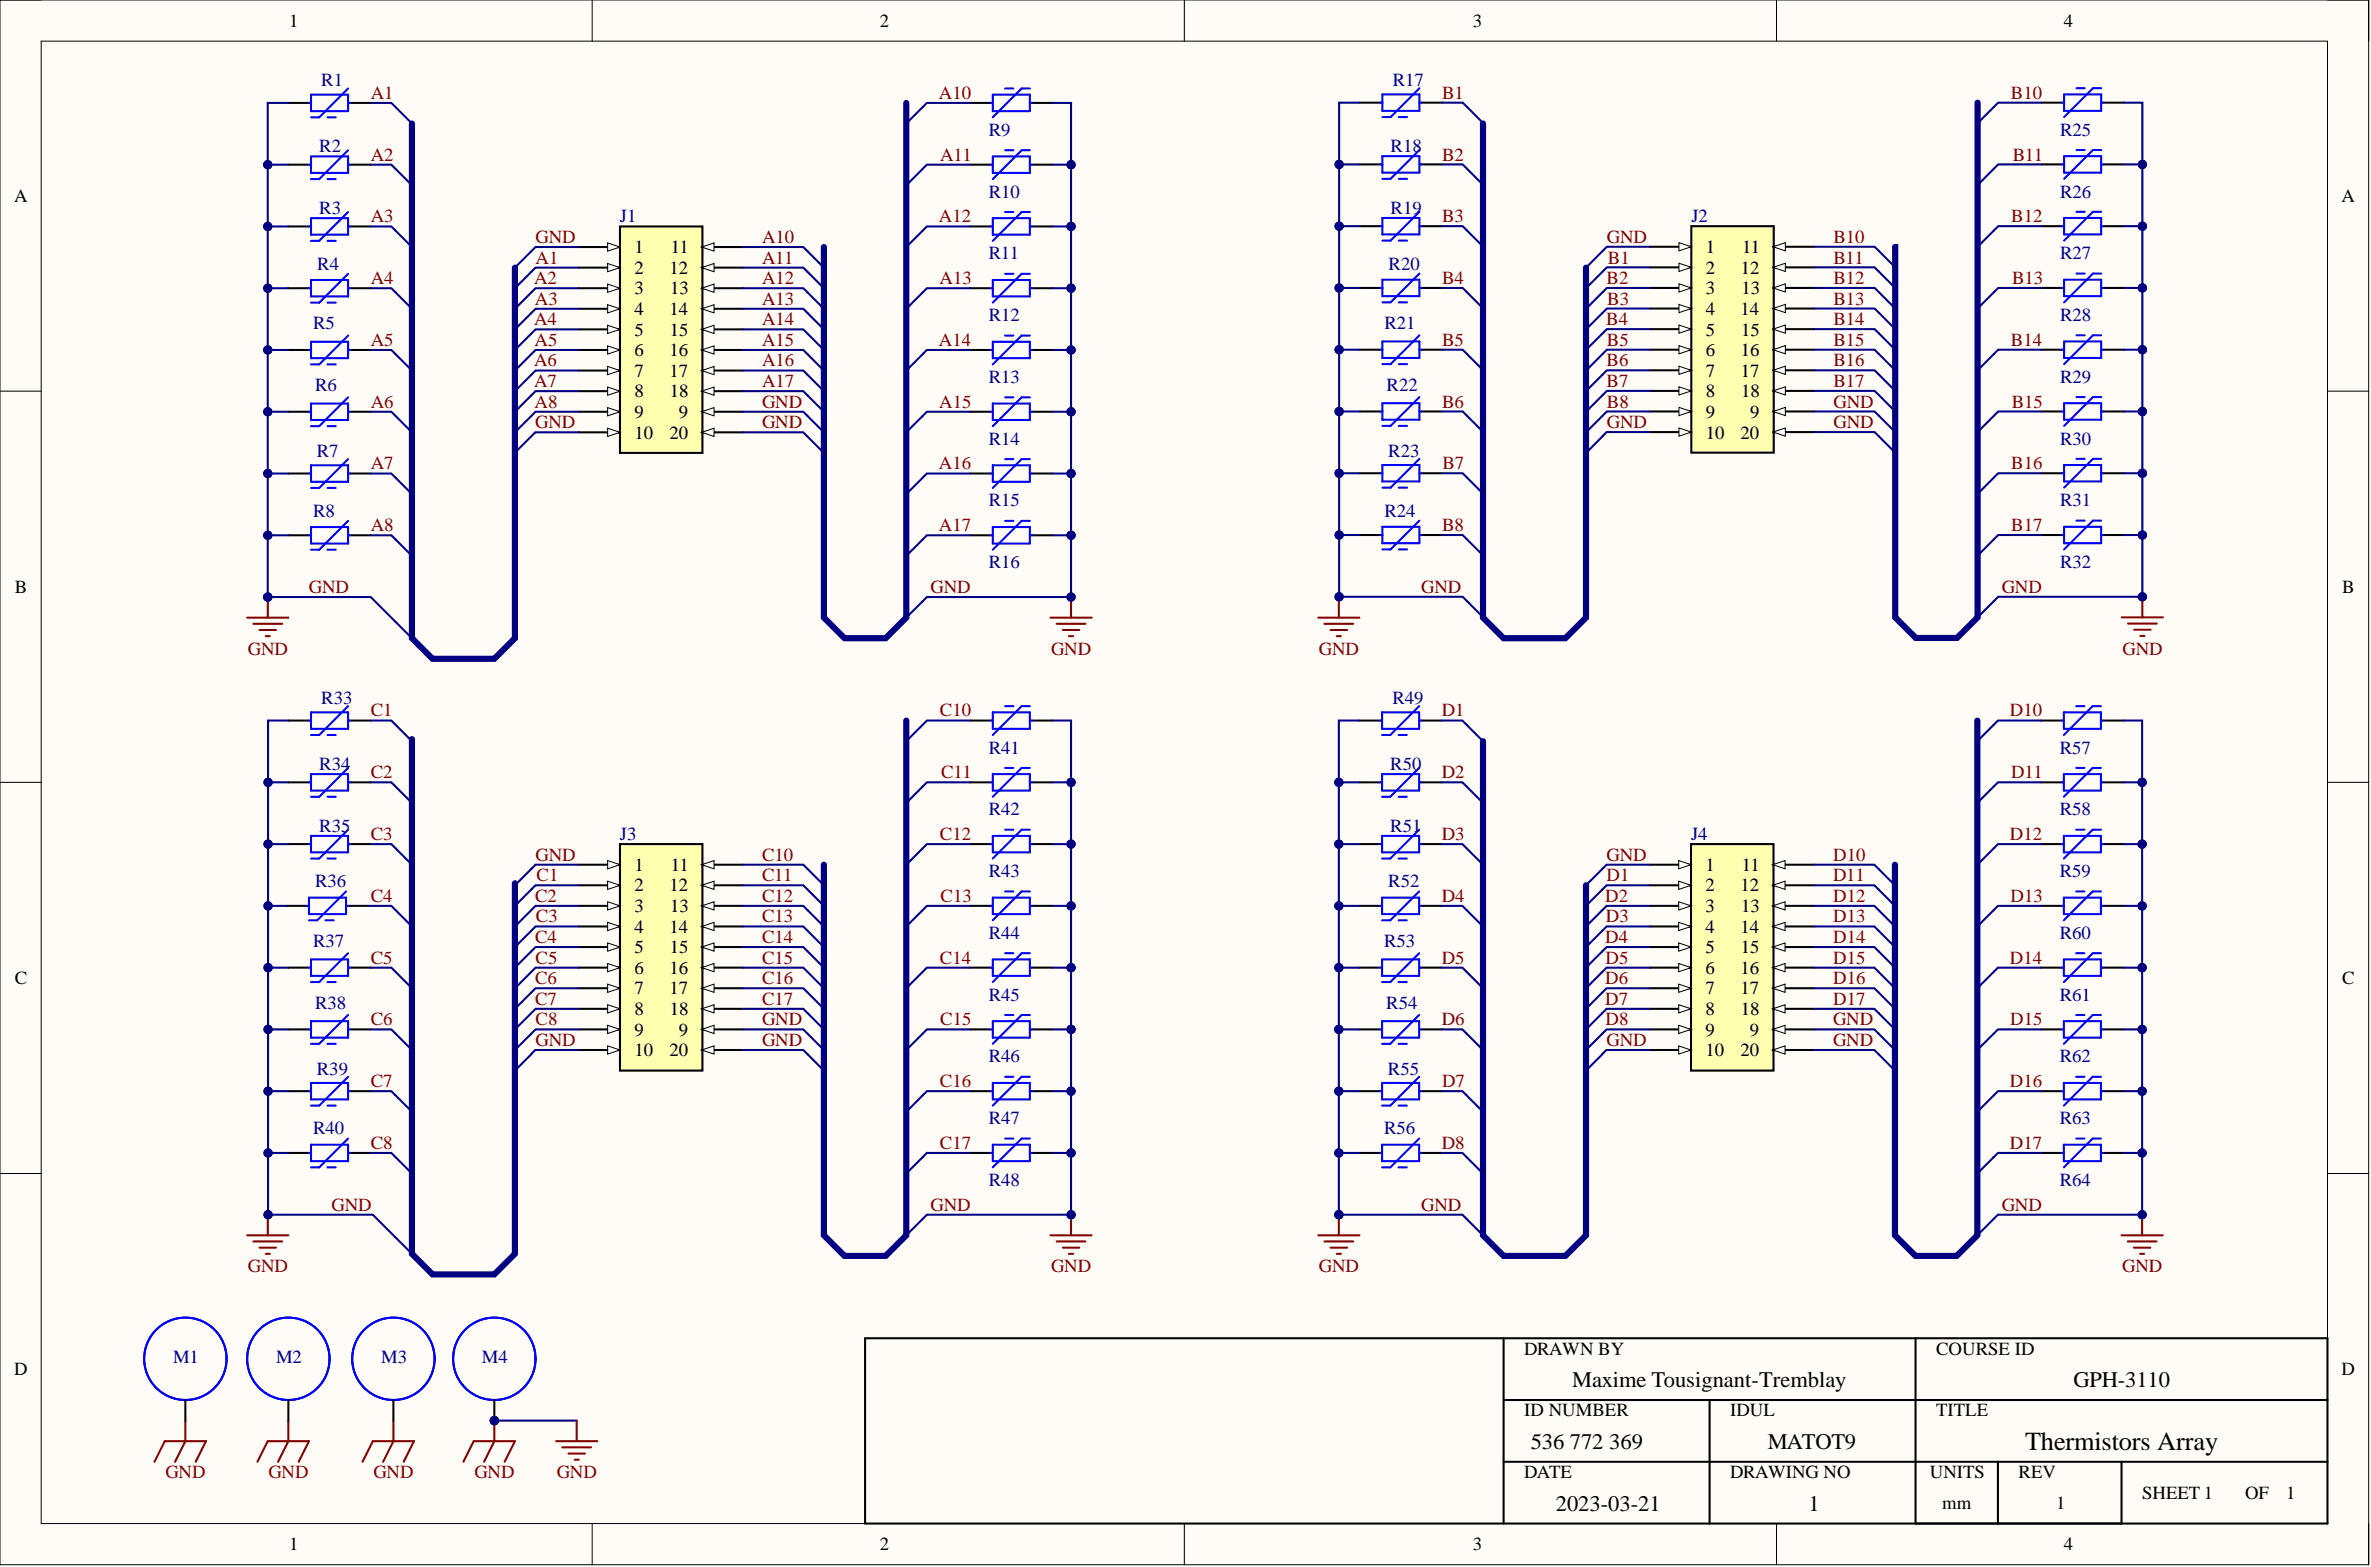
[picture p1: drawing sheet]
<svg xmlns="http://www.w3.org/2000/svg" width="292mm" height="193mm" viewBox="0 0 292 193" stroke-linecap="round" stroke-linejoin="round" font-family="sans-serif">
<defs><g id="words">
<text font-size="3.2" x="249.5" y="178.6">Thermistors Array</text>
<g font-size="2.7">
<text x="193.7" y="170.8">Maxime Tousignant-Tremblay</text>
<text x="255.4" y="170.8">GPH-3110</text>
<text x="188.6" y="178.4">536 772 369</text>
<text x="217.8" y="178.4">MATOT9</text>
<text x="191.7" y="186">2023-03-21</text>
<text x="222.8" y="186">1</text>
</g>
<g font-size="2.3">
<text x="35.6" y="3.3">1</text>
<text x="108.4" y="3.3">2</text>
<text x="181.4" y="3.3">3</text>
<text x="254.3" y="3.3">4</text>
<text x="1.7" y="24.8">A</text>
<text x="288.5" y="24.8">A</text>
<text x="78.2" y="31.2">1</text>
<text x="78.2" y="33.7">2</text>
<text x="82.5" y="33.7">12</text>
<text x="82.6" y="31.2">11</text>
<text x="210.1" y="31.2">1</text>
<text x="210.1" y="33.7">2</text>
<text x="214.5" y="33.7">12</text>
<text x="214.6" y="31.2">11</text>
<text x="78.2" y="36.3">3</text>
<text x="78.2" y="38.8">4</text>
<text x="78.2" y="41.3">5</text>
<text x="82.5" y="38.8">14</text>
<text x="82.5" y="41.3">15</text>
<text x="82.6" y="36.3">13</text>
<text x="210.1" y="36.3">3</text>
<text x="210.1" y="38.8">4</text>
<text x="210.1" y="41.3">5</text>
<text x="214.4" y="38.8">14</text>
<text x="214.5" y="41.3">15</text>
<text x="214.5" y="36.3">13</text>
<text x="78.2" y="43.9">6</text>
<text x="78.2" y="46.4">7</text>
<text x="82.5" y="43.9">16</text>
<text x="82.5" y="46.4">17</text>
<text x="210.1" y="43.9">6</text>
<text x="210.1" y="46.4">7</text>
<text x="214.5" y="43.9">16</text>
<text x="214.5" y="46.4">17</text>
<text x="78.2" y="48.9">8</text>
<text x="78.2" y="51.5">9</text>
<text x="82.5" y="48.9">18</text>
<text x="83.6" y="51.5">9</text>
<text x="210.1" y="48.9">8</text>
<text x="210.1" y="51.5">9</text>
<text x="214.5" y="48.9">18</text>
<text x="215.6" y="51.5">9</text>
<text x="78.2" y="54">10</text>
<text x="82.5" y="54">20</text>
<text x="210.1" y="54">10</text>
<text x="214.4" y="54">20</text>
<text x="1.8" y="73">B</text>
<text x="288.6" y="73">B</text>
<text x="78.2" y="107.2">1</text>
<text x="82.6" y="107.2">11</text>
<text x="210.1" y="107.2">1</text>
<text x="214.6" y="107.2">11</text>
<text x="78.2" y="109.8">2</text>
<text x="78.2" y="112.3">3</text>
<text x="82.5" y="109.8">12</text>
<text x="82.6" y="112.3">13</text>
<text x="210.1" y="109.8">2</text>
<text x="210.1" y="112.3">3</text>
<text x="214.4" y="109.8">12</text>
<text x="214.5" y="112.3">13</text>
<text x="78.2" y="114.9">4</text>
<text x="78.2" y="117.4">5</text>
<text x="78.2" y="119.9">6</text>
<text x="82.5" y="114.9">14</text>
<text x="82.5" y="119.9">16</text>
<text x="82.5" y="117.4">15</text>
<text x="210.1" y="114.9">4</text>
<text x="210.1" y="117.4">5</text>
<text x="210.1" y="119.9">6</text>
<text x="214.4" y="114.9">14</text>
<text x="214.4" y="119.9">16</text>
<text x="214.5" y="117.4">15</text>
<text x="1.8" y="121.2">C</text>
<text x="78.2" y="122.5">7</text>
<text x="78.2" y="125">8</text>
<text x="82.5" y="122.5">17</text>
<text x="82.5" y="125">18</text>
<text x="210.1" y="122.5">7</text>
<text x="210.1" y="125">8</text>
<text x="214.4" y="122.5">17</text>
<text x="214.5" y="125">18</text>
<text x="288.6" y="121.2">C</text>
<text x="78.2" y="127.5">9</text>
<text x="78.2" y="130.1">10</text>
<text x="82.5" y="130.1">20</text>
<text x="83.6" y="127.5">9</text>
<text x="210.1" y="127.5">9</text>
<text x="210.1" y="130.1">10</text>
<text x="214.4" y="130.1">20</text>
<text x="215.6" y="127.5">9</text>
<text x="187.8" y="166.8">DRAWN BY</text>
<text x="238.5" y="166.8">COURSE ID</text>
<text x="1.7" y="169.4">D</text>
<text x="288.5" y="169.4">D</text>
<text x="187.8" y="174.4">ID NUMBER</text>
<text x="213.2" y="174.4">IDUL</text>
<text x="238.5" y="174.4">TITLE</text>
<text x="187.8" y="182">DATE</text>
<text x="213.2" y="182">DRAWING NO</text>
<text x="237.8" y="182">UNITS</text>
<text x="239.3" y="185.8">mm</text>
<text x="248.7" y="182">REV</text>
<text x="253.3" y="185.8">1</text>
<text x="263.9" y="184.6">SHEET 1</text>
<text x="276.6" y="184.6">OF</text>
<text x="281.7" y="184.6">1</text>
<text x="35.6" y="190.9">1</text>
<text x="108.4" y="190.9">2</text>
<text x="181.4" y="190.9">3</text>
<text x="254.3" y="190.9">4</text>
</g>
<g font-size="2.3" fill="#000080">
<text x="39.6" y="10.6">R1</text>
<text x="171.6" y="10.6">R17</text>
<text x="121.8" y="16.7">R9</text>
<text x="253.8" y="16.7">R25</text>
<text x="39.3" y="18.8">R2</text>
<text x="171.3" y="18.8">R18</text>
<text x="39.3" y="26.4">R3</text>
<text x="76.4" y="27.4">J1</text>
<text x="121.8" y="24.3">R10</text>
<text x="171.3" y="26.4">R19</text>
<text x="208.4" y="27.4">J2</text>
<text x="253.8" y="24.3">R26</text>
<text x="39.1" y="33.2">R4</text>
<text x="121.8" y="31.9">R11</text>
<text x="171.1" y="33.2">R20</text>
<text x="253.8" y="31.9">R27</text>
<text x="38.6" y="40.6">R5</text>
<text x="121.8" y="39.5">R12</text>
<text x="170.6" y="40.6">R21</text>
<text x="253.8" y="39.5">R28</text>
<text x="121.8" y="47.2">R13</text>
<text x="253.8" y="47.2">R29</text>
<text x="38.8" y="48.2">R6</text>
<text x="170.8" y="48.2">R22</text>
<text x="39" y="56.3">R7</text>
<text x="121.8" y="54.8">R14</text>
<text x="171" y="56.3">R23</text>
<text x="253.8" y="54.8">R30</text>
<text x="38.6" y="63.6">R8</text>
<text x="121.8" y="62.4">R15</text>
<text x="170.6" y="63.6">R24</text>
<text x="253.8" y="62.4">R31</text>
<text x="121.8" y="70">R16</text>
<text x="253.8" y="70">R32</text>
<text x="39.6" y="86.7">R33</text>
<text x="171.5" y="86.7">R49</text>
<text x="39.3" y="94.8">R34</text>
<text x="121.8" y="92.8">R41</text>
<text x="171.3" y="94.8">R50</text>
<text x="253.8" y="92.8">R57</text>
<text x="121.8" y="100.4">R42</text>
<text x="253.8" y="100.4">R58</text>
<text x="39.3" y="102.4">R35</text>
<text x="76.4" y="103.4">J3</text>
<text x="171.3" y="102.4">R51</text>
<text x="208.3" y="103.4">J4</text>
<text x="38.8" y="109.3">R36</text>
<text x="121.8" y="108">R43</text>
<text x="171" y="109.3">R52</text>
<text x="253.8" y="108">R59</text>
<text x="38.6" y="116.6">R37</text>
<text x="121.8" y="115.6">R44</text>
<text x="170.5" y="116.6">R53</text>
<text x="253.8" y="115.6">R60</text>
<text x="38.8" y="124.2">R38</text>
<text x="121.8" y="123.2">R45</text>
<text x="170.8" y="124.2">R54</text>
<text x="253.8" y="123.2">R61</text>
<text x="121.8" y="130.8">R46</text>
<text x="253.8" y="130.8">R62</text>
<text x="39" y="132.3">R39</text>
<text x="171" y="132.3">R55</text>
<text x="38.6" y="139.7">R40</text>
<text x="121.8" y="138.4">R47</text>
<text x="170.5" y="139.7">R56</text>
<text x="253.8" y="138.4">R63</text>
<text x="121.8" y="146">R48</text>
<text x="253.8" y="146">R64</text>
<text x="21.3" y="167.8">M1</text>
<text x="34" y="167.8">M2</text>
<text x="46.9" y="167.8">M3</text>
<text x="59.4" y="167.8">M4</text>
</g>
<g font-size="2.3" fill="#800000">
<text x="45.7" y="12.2">A1</text>
<text x="115.7" y="12.2">A10</text>
<text x="177.7" y="12.2">B1</text>
<text x="247.7" y="12.2">B10</text>
<text x="45.7" y="19.8">A2</text>
<text x="115.8" y="19.8">A11</text>
<text x="177.7" y="19.8">B2</text>
<text x="248" y="19.8">B11</text>
<text x="45.7" y="27.4">A3</text>
<text x="66" y="29.9">GND</text>
<text x="93.9" y="29.9">A10</text>
<text x="115.7" y="27.4">A12</text>
<text x="177.7" y="27.4">B3</text>
<text x="198" y="29.9">GND</text>
<text x="225.9" y="29.9">B10</text>
<text x="247.8" y="27.4">B12</text>
<text x="45.7" y="35">A4</text>
<text x="65.8" y="35">A2</text>
<text x="66" y="32.4">A1</text>
<text x="93.9" y="32.4">A11</text>
<text x="93.9" y="35">A12</text>
<text x="115.8" y="35">A13</text>
<text x="177.7" y="35">B4</text>
<text x="197.9" y="35">B2</text>
<text x="198.1" y="32.4">B1</text>
<text x="225.9" y="32.4">B11</text>
<text x="225.9" y="35">B12</text>
<text x="247.9" y="35">B13</text>
<text x="65.8" y="40.1">A4</text>
<text x="65.9" y="37.5">A3</text>
<text x="93.9" y="37.5">A13</text>
<text x="93.9" y="40.1">A14</text>
<text x="197.9" y="40.1">B4</text>
<text x="198" y="37.5">B3</text>
<text x="225.9" y="37.5">B13</text>
<text x="225.9" y="40.1">B14</text>
<text x="45.7" y="42.6">A5</text>
<text x="65.8" y="45.1">A6</text>
<text x="65.8" y="47.7">A7</text>
<text x="65.8" y="42.6">A5</text>
<text x="93.9" y="42.6">A15</text>
<text x="93.9" y="45.1">A16</text>
<text x="93.9" y="47.7">A17</text>
<text x="115.7" y="42.6">A14</text>
<text x="177.7" y="42.6">B5</text>
<text x="197.9" y="45.1">B6</text>
<text x="197.9" y="47.7">B7</text>
<text x="198" y="42.6">B5</text>
<text x="225.9" y="42.6">B15</text>
<text x="225.9" y="45.1">B16</text>
<text x="225.9" y="47.7">B17</text>
<text x="247.7" y="42.6">B14</text>
<text x="45.7" y="50.2">A6</text>
<text x="65.8" y="50.2">A8</text>
<text x="65.9" y="52.7">GND</text>
<text x="93.9" y="50.2">GND</text>
<text x="93.9" y="52.7">GND</text>
<text x="115.7" y="50.2">A15</text>
<text x="177.7" y="50.2">B6</text>
<text x="198" y="50.2">B8</text>
<text x="198" y="52.7">GND</text>
<text x="225.9" y="50.2">GND</text>
<text x="225.9" y="52.7">GND</text>
<text x="247.8" y="50.2">B15</text>
<text x="45.7" y="57.8">A7</text>
<text x="115.7" y="57.8">A16</text>
<text x="177.7" y="57.8">B7</text>
<text x="247.8" y="57.8">B16</text>
<text x="45.7" y="65.4">A8</text>
<text x="115.7" y="65.4">A17</text>
<text x="177.7" y="65.4">B8</text>
<text x="247.8" y="65.4">B17</text>
<text x="38.1" y="73">GND</text>
<text x="114.7" y="73">GND</text>
<text x="175.1" y="73">GND</text>
<text x="246.6" y="73">GND</text>
<text x="30.5" y="80.6">GND</text>
<text x="129.5" y="80.6">GND</text>
<text x="162.5" y="80.6">GND</text>
<text x="261.5" y="80.6">GND</text>
<text x="45.7" y="88.2">C1</text>
<text x="115.8" y="88.2">C10</text>
<text x="177.6" y="88.2">D1</text>
<text x="247.6" y="88.2">D10</text>
<text x="45.7" y="95.8">C2</text>
<text x="116" y="95.8">C11</text>
<text x="177.6" y="95.8">D2</text>
<text x="247.8" y="95.8">D11</text>
<text x="45.7" y="103.4">C3</text>
<text x="66" y="106">GND</text>
<text x="93.9" y="106">C10</text>
<text x="115.8" y="103.4">C12</text>
<text x="177.6" y="103.4">D3</text>
<text x="197.9" y="106">GND</text>
<text x="225.8" y="106">D10</text>
<text x="247.6" y="103.4">D12</text>
<text x="45.7" y="111">C4</text>
<text x="65.9" y="111">C2</text>
<text x="66" y="113.6">C3</text>
<text x="66.1" y="108.5">C1</text>
<text x="93.9" y="108.5">C11</text>
<text x="93.9" y="111">C12</text>
<text x="93.9" y="113.6">C13</text>
<text x="115.9" y="111">C13</text>
<text x="177.6" y="111">D4</text>
<text x="197.8" y="111">D2</text>
<text x="197.8" y="113.6">D3</text>
<text x="197.9" y="108.5">D1</text>
<text x="225.8" y="108.5">D11</text>
<text x="225.8" y="111">D12</text>
<text x="225.8" y="113.6">D13</text>
<text x="247.7" y="111">D13</text>
<text x="45.7" y="118.7">C5</text>
<text x="65.9" y="116.1">C4</text>
<text x="66" y="118.7">C5</text>
<text x="93.9" y="116.1">C14</text>
<text x="93.9" y="118.7">C15</text>
<text x="115.8" y="118.7">C14</text>
<text x="177.6" y="118.7">D5</text>
<text x="197.8" y="116.1">D4</text>
<text x="197.8" y="118.7">D5</text>
<text x="225.8" y="116.1">D14</text>
<text x="225.8" y="118.7">D15</text>
<text x="247.6" y="118.7">D14</text>
<text x="65.9" y="121.2">C6</text>
<text x="65.9" y="123.7">C7</text>
<text x="93.9" y="121.2">C16</text>
<text x="93.9" y="123.7">C17</text>
<text x="197.8" y="121.2">D6</text>
<text x="197.8" y="123.7">D7</text>
<text x="225.8" y="121.2">D16</text>
<text x="225.8" y="123.7">D17</text>
<text x="45.7" y="126.3">C6</text>
<text x="66" y="126.3">C8</text>
<text x="66" y="128.8">GND</text>
<text x="93.9" y="126.3">GND</text>
<text x="93.9" y="128.8">GND</text>
<text x="115.8" y="126.3">C15</text>
<text x="177.6" y="126.3">D6</text>
<text x="197.8" y="126.3">D8</text>
<text x="197.9" y="128.8">GND</text>
<text x="225.8" y="126.3">GND</text>
<text x="225.8" y="128.8">GND</text>
<text x="247.7" y="126.3">D15</text>
<text x="45.7" y="133.9">C7</text>
<text x="115.8" y="133.9">C16</text>
<text x="177.7" y="133.9">D7</text>
<text x="247.6" y="133.9">D16</text>
<text x="45.7" y="141.5">C8</text>
<text x="115.8" y="141.5">C17</text>
<text x="177.6" y="141.5">D8</text>
<text x="247.6" y="141.5">D17</text>
<text x="40.9" y="149.1">GND</text>
<text x="114.7" y="149.1">GND</text>
<text x="175.1" y="149.1">GND</text>
<text x="246.6" y="149.1">GND</text>
<text x="30.5" y="156.7">GND</text>
<text x="129.5" y="156.7">GND</text>
<text x="162.5" y="156.7">GND</text>
<text x="261.4" y="156.7">GND</text>
<text x="20.4" y="182">GND</text>
<text x="33.1" y="182">GND</text>
<text x="46" y="182">GND</text>
<text x="58.4" y="182">GND</text>
<text x="68.6" y="182">GND</text>
</g>
</g></defs>
<path d="M0 0h291.8v192.7h-291.8z" fill-rule="evenodd" fill="#fffcf8"/>
<path d="M0 0h291.8v192.7h-291.8z" fill="none" stroke="#000" stroke-width=".12"/>
<path d="M5.1 5.1h281.6v182.5h-281.6z" fill-rule="evenodd" fill="#fffcf8"/>
<g fill="none" stroke="#000" stroke-width=".12">
<path d="M0 0h5.1M73 0v5.1M145.9 0v5.1M218.9 0v5.1M286.7 0h5.1v5.1M5.1 5.1h281.6v182.5h-281.6zM0 48.2h5.1M286.7 48.2h5.1M0 96.3h5.1M286.7 96.3h5.1M0 144.5h5.1M286.7 144.5h5.1"/>
<path d="M73 187.6v5.1M145.9 187.6v5.1M218.9 187.6v5.1M291.8 187.6v5.1"/>
</g>
<path d="M106.6 164.8h180.1v22.8h-180.1zM185.2 164.8v22.8M185.2 172.4h101.5M210.6 172.4v15.2M236 164.8v22.8M185.2 180h101.5M246.1 180v7.6M261.4 180v7.6" fill="none" stroke="#000" stroke-width=".25"/>
<path d="M30.5 152.1h5M31.2 152.9h3.6M32 153.6h2M32.7 154.4h.5M33 149.6v2.5M162.4 152.1h5.1M163.2 152.9h3.5M163.9 153.6h2.1M164.7 154.4h.5M164.9 149.6v2.5" fill="none" stroke="#800000" stroke-width=".25"/>
<g fill="none" stroke="#000080" stroke-width=".25">
<path d="M48.7 96.8l2 2M48.8 89.3l2 2M113.6 89.3l-1.9 2M113.7 96.8l-2 2M48.7 104.5l2 2M48.7 112.1l2 2M48.7 119.7l2 2M65.4 114.6l-2 2M65.4 117.2l-2 2M65.5 107l-2 2M65.5 109.5l-2 2M65.5 112.1l-2 2"/>
<path d="M65.5 119.7l-2 2M99.5 109.5l2 2M99.5 119.7l2 2M99.5 107l2 2M99.5 112.1l2 2M99.5 114.6l2 2M99.5 117.2l2 2M113.6 104.5l-1.9 2M113.6 112.1l-1.9 2M113.7 119.7l-2 2M48.7 127.3l2 2M48.7 134.9l2 2"/>
<path d="M65.4 122.2l-2 2M65.4 124.8l-2 2M65.4 127.3l-2 2M65.5 129.8l-2 2M99.5 122.2l2 2M99.5 127.3l2 2M99.5 129.8l2 2M99.5 124.8l2 2M113.6 127.3l-1.9 2M113.7 134.9l-2 2M48.7 142.5l2 2M48.7 152.4l2 2"/>
<path d="M113.6 142.5l-1.9 2M113.6 150.1l-1.9 2"/>
</g>
<circle cx="164.9" cy="149.6" r=".51" fill="#000080"/>
<circle cx="164.9" cy="149.6" r=".51" fill="none" stroke="#000080" stroke-width=".12"/>
<g fill="none" stroke="#000080" stroke-width=".25">
<path d="M180.7 96.8l2 2M180.7 89.3l2 2M245.6 89.3l-2 2M245.6 96.8l-2 2M180.7 104.5l2 2M180.7 112.1l2 2M180.7 119.7l2 2M197.4 114.6l-2 2M197.4 117.2l-2 2M197.4 107l-2 2M197.4 109.5l-2 2M197.4 112.1l-2 2"/>
<path d="M197.4 119.7l-2 2M231.4 109.5l2 2M231.4 119.7l2 2M231.5 107l2 2M231.5 112.1l2 2M231.5 114.6l2 2M231.5 117.2l2 2M245.6 104.5l-2 2M245.6 112.1l-2 2M245.6 119.7l-2 2M180.7 127.3l2 2M180.7 134.9l2 2"/>
<path d="M197.4 122.2l-2 2M197.4 124.8l-2 2M197.4 127.3l-2 2M197.4 129.8l-2 2M231.4 122.2l2 2M231.4 127.3l2 2M231.4 129.8l2 2M231.5 124.8l2 2M245.6 127.3l-2 2M245.6 134.9l-2 2M180.7 142.5l2 2M180.7 150.1l2 2"/>
<path d="M245.6 142.5l-2 2M245.6 150.1l-2 2"/>
</g>
<path d="M30.5 76.1h5M31.2 76.8h3.6M32 77.6h2M32.7 78.3h.5M33 73.5v2.6" fill="none" stroke="#800000" stroke-width=".25"/>
<circle cx="33" cy="73.5" r=".51" fill="#000080"/>
<circle cx="33" cy="73.5" r=".51" fill="none" stroke="#000080" stroke-width=".12"/>
<g fill="none" stroke="#000" stroke-width=".25">
<path d="M35.5 12.7h2.6M43.1 12.7h2.6M167.5 12.6h2.6M175.1 12.6h2.6M35.5 20.3h2.6M35.5 27.9h2.6M35.5 35.5h2.6M43.1 20.3h2.6M43.1 27.9h2.6M43.1 35.5h2.6M167.5 20.2h2.6M167.5 27.9h2.6"/>
<path d="M167.5 35.5h2.6M175.1 20.2h2.6M175.1 27.9h2.6M175.1 35.5h2.6M35.5 43.1h2.6M35.5 50.7h2.6M35.5 58.3h2.6M43.1 43.1h2.6M43.1 50.7h2.6M43.1 58.3h2.6M167.5 43.1h2.6M167.5 50.7h2.6"/>
<path d="M167.5 58.3h2.6M175.1 43.1h2.6M175.1 50.7h2.6M175.1 58.3h2.6M35.5 65.9h2.6M43.1 65.9h2.6M167.5 65.9h2.6M175.1 65.9h2.6M35.5 88.7h2.6M35.5 96.3h2.6M43.1 88.7h2.6M43.1 96.3h2.6"/>
<path d="M167.5 88.7h2.5M167.5 96.3h2.5M175.1 88.7h2.5M175.1 96.3h2.5M251.5 88.7h2.5M251.5 96.3h2.5M259.1 88.7h2.5M259.1 96.3h2.5M35.3 111.6h2.5M35.5 103.9h2.6M35.5 119.2h2.6M42.9 111.6h2.5"/>
<path d="M43.1 103.9h2.6M43.1 119.2h2.6M167.5 103.9h2.5M167.5 111.6h2.5M167.5 119.2h2.5M175.1 103.9h2.5M175.1 111.6h2.5M175.1 119.2h2.5M251.5 103.9h2.5M251.5 111.6h2.5M251.5 119.2h2.5M259.1 103.9h2.5"/>
<path d="M259.1 111.6h2.5M259.1 119.2h2.5M35.5 126.8h2.6M35.5 134.4h2.6M43.1 126.8h2.6M43.1 134.4h2.6M167.5 126.8h2.5M167.5 134.4h2.5M175.1 126.8h2.5M175.1 134.4h2.5M251.5 126.8h2.5M251.5 134.4h2.5"/>
<path d="M259.1 126.8h2.5M259.1 134.4h2.5M35.5 142h2.6M43.1 142h2.6M167.5 142h2.5M175.1 142h2.5M251.5 142h2.5M259.1 142h2.5"/>
</g>
<g fill="none" stroke="#00f" stroke-width=".25">
<path d="M38.1 12.7h.2M38.3 11.7h4.6v2h-4.6zM38.3 19.3h4.6v2h-4.6zM40.3 14.4h1.1M42.9 10.9l-3.6 3.5h-1M42.9 12.7h.2M42.9 18.5l-3.6 3.6h-1M170.1 12.6h.2M170.3 11.6h4.6v2.1h-4.6M170.3 19.2h4.6v2.1h-4.6M170.3 11.6v2.1M170.3 19.2v2.1"/>
<path d="M172.3 14.4h1M174.9 10.9l-3.6 3.5h-1M174.9 12.6h.2M174.9 18.5l-3.6 3.5h-1M38.1 20.3h.2M38.1 27.9h.2M38.1 35.5h.2M38.3 26.9h4.6v2h-4.6zM38.3 34.5h4.6v2h-4.6zM40.3 22.1h1.1M40.3 29.7h1.1M40.3 37.3h1.1"/>
<path d="M42.9 20.3h.2M42.9 26.1l-3.6 3.6h-1M42.9 27.9h.2M42.9 33.7l-3.6 3.6h-1M42.9 35.5h.2M170.1 20.2h.2M170.1 27.9h.2M170.1 35.5h.2M170.3 26.8h4.6v2.1h-4.6M170.3 34.4h4.6v2.1h-4.6M170.3 26.8v2.1M170.3 34.4v2.1"/>
<path d="M172.3 22h1M172.3 29.6h1M172.3 37.2h1M174.9 20.2h.2M174.9 26.1l-3.6 3.5h-1M174.9 27.9h.2M174.9 33.7l-3.6 3.5h-1M174.9 35.5h.2M38.1 43.1h.2M38.1 50.7h.2M38.1 58.3h.2M38.3 42.1h4.6v2h-4.6z"/>
<path d="M38.3 49.7h4.6v2h-4.6zM38.3 57.3h4.6v2h-4.6zM40.3 44.9h1.1M40.3 52.5h1.1M42.9 41.3l-3.6 3.6h-1M42.9 43.1h.2M42.9 48.9l-3.6 3.6h-1M42.9 50.7h.2M42.9 56.5l-3.6 3.6h-1M42.9 58.3h.2M170.1 43.1h.2M170.1 50.7h.2"/>
<path d="M170.1 58.3h.2M170.3 42.1h4.6v2h-4.6M170.3 49.7h4.6v2h-4.6M170.3 57.3h4.6v2h-4.6M170.3 42.1v2M170.3 49.7v2M170.3 57.3v2M172.3 44.8h1M172.3 52.4h1M174.9 41.3l-3.6 3.5h-1M174.9 43.1h.2M174.9 48.9l-3.6 3.5h-1"/>
<path d="M174.9 50.7h.2M174.9 56.5l-3.6 3.6h-1M174.9 58.3h.2M38.1 65.9h.2M38.3 64.9h4.6v2h-4.6zM40.3 60.1h1.1M40.3 67.7h1.1M42.9 64.1l-3.6 3.6h-1M42.9 65.9h.2M170.1 65.9h.2M170.3 64.9h4.6v2h-4.6M170.3 64.9v2"/>
<path d="M172.3 60.1h1M172.3 67.7h1M174.9 64.1l-3.6 3.6h-1M174.9 65.9h.2M38.1 88.7h.2M38.1 96.3h.2M38.3 87.7h4.6v2.1h-4.6zM38.3 95.3h4.6v2.1h-4.6zM40.3 90.5h1.1M40.3 98.1h1.1M42.9 87l-3.6 3.5h-1M42.9 88.7h.2"/>
<path d="M42.9 94.6l-3.6 3.5h-1M42.9 96.3h.2M170 88.7h.3M170 96.3h.3M170.3 87.7h4.5v2.1h-4.5zM170.3 95.3h4.5v2.1h-4.5zM172.3 90.5h1M172.3 98.1h1M174.8 87l-3.5 3.5h-1M174.8 88.7h.3M174.8 94.6l-3.5 3.5h-1M174.8 96.3h.3"/>
<path d="M254 88.7h.3M254 96.3h.3M254.3 87.7h4.5v2.1h-4.5zM254.3 95.3h4.5v2.1h-4.5zM255.8 94.6h1M255.8 87h1M258.8 88.7h.3M258.8 96.3h.3M258.8 94.6h-1l-3.5 3.5M258.8 87h-1l-3.5 3.5M37.8 111.6h.3M38.1 103.9h.2"/>
<path d="M38.1 110.5h4.5v2.1h-4.5zM38.1 119.2h.2M38.3 102.9h4.6v2.1h-4.6zM38.3 118.1h4.6v2.1h-4.6zM40.1 113.3h1M40.3 105.7h1.1M42.6 109.8l-3.5 3.5h-1M42.6 111.6h.3M42.9 102.2l-3.6 3.5h-1M42.9 103.9h.2M42.9 117.4l-3.6 3.5h-1M42.9 119.2h.2"/>
<path d="M170 103.9h.3M170 111.6h.3M170 119.2h.3M170.3 102.9h4.5v2.1h-4.5zM170.3 110.5h4.5v2.1h-4.5zM170.3 118.1h4.5v2.1h-4.5zM172.3 105.7h1M172.3 113.3h1M174.8 102.2l-3.5 3.5h-1M174.8 103.9h.3M174.8 109.8l-3.5 3.5h-1M174.8 111.6h.3"/>
<path d="M174.8 117.4l-3.5 3.5h-1M174.8 119.2h.3M254 103.9h.3M254 111.6h.3M254 119.2h.3M254.3 102.9h4.5v2.1h-4.5zM254.3 110.5h4.5v2.1h-4.5zM254.3 118.1h4.5v2.1h-4.5zM255.8 117.4h1M255.8 109.8h1M255.8 102.2h1M258.8 103.9h.3"/>
<path d="M258.8 111.6h.3M258.8 119.2h.3M258.8 117.4h-1l-3.5 3.5M258.8 109.8h-1l-3.5 3.5M258.8 102.2h-1l-3.5 3.5M38.1 126.8h.2M38.1 134.4h.2M38.3 125.8h4.6v2h-4.6zM38.3 133.4h4.6v2h-4.6zM40.3 120.9h1.1M40.3 128.5h1.1M40.3 136.1h1.1"/>
<path d="M42.9 125l-3.6 3.5h-1M42.9 126.8h.2M42.9 132.6l-3.6 3.5h-1M42.9 134.4h.2M170 126.8h.3M170 134.4h.3M170.3 125.8h4.5v2h-4.5zM170.3 133.4h4.5v2h-4.5zM172.3 120.9h1M172.3 128.5h1M172.3 136.1h1M174.8 125l-3.5 3.5h-1"/>
<path d="M174.8 126.8h.3M174.8 132.6l-3.5 3.5h-1M174.8 134.4h.3M254 126.8h.3M254 134.4h.3M254.3 125.8h4.5v2h-4.5zM254.3 133.4h4.5v2h-4.5zM255.8 132.6h1M255.8 125h1M258.8 126.8h.3M258.8 134.4h.3M258.8 132.6h-1l-3.5 3.5"/>
<path d="M258.8 125h-1l-3.5 3.5M38.1 142h.2M38.3 141h4.6v2h-4.6zM40.3 143.8h1.1M42.9 140.2l-3.6 3.6h-1M42.9 142h.2M170 142h.3M170.3 141h4.5v2h-4.5zM172.3 143.8h1M174.8 140.2l-3.5 3.6h-1M174.8 142h.3M254 142h.3"/>
<path d="M254.3 141h4.5v2h-4.5zM255.8 140.2h1M258.8 142h.3M258.8 140.2h-1l-3.5 3.6"/>
</g>
<g fill="none" stroke="#000080" stroke-width=".25">
<path d="M48.8 13.2l2 2M113.6 13.2l-1.9 2M180.7 13.2l2 2M245.6 13.2l-2 2M48.7 20.8l2 2M48.7 28.4l2 2M48.7 36l2 2M65.4 38.6l-2 2M65.4 31l-2 2M65.5 33.5l-2 2M65.5 36l-2 2M99.5 33.5l2 2"/>
<path d="M99.5 31l2 2M99.5 36l2 2M99.5 38.6l2 2M113.6 28.4l-1.9 2M113.6 36l-1.9 2M113.7 20.8l-2 2M180.7 20.8l2 2M180.7 28.4l2 2M180.7 36l2 2M197.4 38.5l-2 2M197.5 30.9l-2 2M197.5 33.4l-2 2"/>
<path d="M197.5 36l-2 2M231.5 33.4l2 2M231.5 30.9l2 2M231.5 36l2 2M231.5 38.5l2 2M245.6 28.4l-2 2M245.6 36l-2 2M245.7 20.8l-2 2M48.7 43.6l2 2M48.7 51.2l2 2M48.7 58.8l2 2M65.4 41.1l-2 2"/>
<path d="M65.4 46.2l-2 2M65.4 48.7l-2 2M65.4 51.2l-2 2M65.4 53.7l-2 2M65.5 43.6l-2 2M99.5 43.6l2 2M99.5 46.1l2 2M99.5 51.2l2 2M99.5 53.7l2 2M99.5 41.1l2 2M99.5 48.7l2 2M113.6 51.2l-1.9 2"/>
<path d="M113.7 43.6l-2 2M113.7 58.8l-2 2M180.7 43.6l2 2M180.7 51.2l2 2M180.7 58.8l2 2M197.4 41.1l-2 2M197.4 46.1l-2 2M197.4 48.7l-2 2M197.4 51.2l-2 2M197.5 43.6l-2 2M197.5 53.7l-2 2M231.5 43.6l2 2"/>
<path d="M231.5 46.1l2 2M231.5 51.2l2 2M231.5 53.7l2 2M231.5 41.1l2 2M231.5 48.7l2 2M245.6 51.2l-2 2M245.7 43.6l-2 2M245.7 58.8l-2 2M48.7 66.4l2 2M48.7 76.6l2 2M113.6 66.5l-1.9 2M113.6 74.1l-1.9 2"/>
<path d="M180.7 66.4l2 2M180.7 74l2 2M245.6 66.4l-2 2M245.6 74l-2 2"/>
</g>
<path d="M162.4 76.1h5.1M163.2 76.8h3.5M163.9 77.6h2.1M164.7 78.3h.5M164.9 73.5v2.6M261.4 152.1h5M262.1 152.9h3.6M262.9 153.6h2M263.6 154.4h.6M263.9 149.6v2.5" fill="none" stroke="#800000" stroke-width=".25"/>
<circle cx="263.9" cy="149.6" r=".51" fill="#000080"/>
<circle cx="263.9" cy="149.6" r=".51" fill="none" stroke="#000080" stroke-width=".12"/>
<g fill="none" stroke="#000" stroke-width=".25">
<path d="M119.5 96.3h2.6M119.5 88.7h2.6M127.1 96.3h2.6M127.1 88.7h2.6M119.5 119.2h2.6M119.5 111.6h2.6M119.5 103.9h2.6M127.1 119.2h2.6M127.1 111.6h2.6M127.1 103.9h2.6M119.5 134.4h2.6M119.5 126.8h2.6"/>
<path d="M127.1 134.4h2.6M127.1 126.8h2.6M119.5 142h2.6M127.1 142h2.6"/>
</g>
<g fill="none" stroke="#00f" stroke-width=".25">
<path d="M122.1 96.3h.2M122.1 88.7h.2M122.3 87.7h4.6v2.1h-4.6zM122.3 95.3h4.6v2.1h-4.6zM123.8 94.6h1M123.8 87h1M126.9 94.6h-1l-3.6 3.5M126.9 96.3h.2M126.9 87h-1l-3.6 3.5M126.9 88.7h.2M122.1 119.2h.2M122.1 111.6h.2"/>
<path d="M122.1 103.9h.2M122.3 102.9h4.6v2.1h-4.6zM122.3 110.5h4.6v2.1h-4.6zM122.3 118.1h4.6v2.1h-4.6zM123.8 117.4h1M123.8 109.8h1M123.8 102.2h1M126.9 117.4h-1l-3.6 3.5M126.9 119.2h.2M126.9 109.8h-1l-3.6 3.5M126.9 111.6h.2M126.9 102.2h-1l-3.6 3.5"/>
<path d="M126.9 103.9h.2M122.1 134.4h.2M122.1 126.8h.2M122.3 125.8h4.6v2h-4.6zM122.3 133.4h4.6v2h-4.6zM123.8 132.6h1M123.8 125h1M126.9 132.6h-1l-3.6 3.5M126.9 134.4h.2M126.9 125h-1l-3.6 3.5M126.9 126.8h.2M122.1 142h.2"/>
<path d="M122.3 141h4.6v2h-4.6zM123.8 140.2h1M126.9 140.2h-1l-3.6 3.6M126.9 142h.2"/>
</g>
<path d="M129.4 152.1h5.1M130.2 152.9h3.5M130.9 153.6h2.1M131.7 154.4h.5M132 149.6v2.5" fill="none" stroke="#800000" stroke-width=".25"/>
<circle cx="132" cy="149.6" r=".51" fill="#000080"/>
<circle cx="132" cy="149.6" r=".51" fill="none" stroke="#000080" stroke-width=".12"/>
<g fill="none" stroke="#000" stroke-width=".25">
<path d="M119.5 12.7h2.6M127.1 12.7h2.6M119.5 35.5h2.6M119.5 27.9h2.6M119.5 20.3h2.6M127.1 35.5h2.6M127.1 27.9h2.6M127.1 20.3h2.6M119.5 58.3h2.6M119.5 50.7h2.6M119.5 43.1h2.6M127.1 58.3h2.6"/>
<path d="M127.1 50.7h2.6M127.1 43.1h2.6M119.5 65.9h2.6M127.1 65.9h2.6"/>
</g>
<g fill="none" stroke="#00f" stroke-width=".25">
<path d="M122.1 12.7h.2M122.3 11.7h4.6v2h-4.6zM122.3 19.3h4.6v2h-4.6zM123.8 18.5h1M123.8 10.9h1M126.9 18.5h-1l-3.6 3.6M126.9 10.9h-1l-3.6 3.5M126.9 12.7h.2M122.1 35.5h.2M122.1 27.9h.2M122.1 20.3h.2M122.3 26.9h4.6v2h-4.6z"/>
<path d="M122.3 34.5h4.6v2h-4.6zM123.8 33.7h1M123.8 26.1h1M126.9 33.7h-1l-3.6 3.6M126.9 35.5h.2M126.9 26.1h-1l-3.6 3.6M126.9 27.9h.2M126.9 20.3h.2M122.1 58.3h.2M122.1 50.7h.2M122.1 43.1h.2M122.3 42.1h4.6v2h-4.6z"/>
<path d="M122.3 49.7h4.6v2h-4.6zM122.3 57.3h4.6v2h-4.6zM123.8 56.5h1M123.8 48.9h1M123.8 41.3h1M126.9 56.5h-1l-3.6 3.6M126.9 58.3h.2M126.9 48.9h-1l-3.6 3.6M126.9 50.7h.2M126.9 41.3h-1l-3.6 3.6M126.9 43.1h.2M122.1 65.9h.2"/>
<path d="M122.3 64.9h4.6v2h-4.6zM123.8 64.1h1M126.9 64.1h-1l-3.6 3.6M126.9 65.9h.2"/>
</g>
<path d="M129.4 76.1h5.1M130.2 76.8h3.5M130.9 77.6h2.1M131.7 78.3h.5M132 73.5v2.6" fill="none" stroke="#800000" stroke-width=".25"/>
<circle cx="132" cy="73.5" r=".51" fill="#000080"/>
<circle cx="132" cy="73.5" r=".51" fill="none" stroke="#000080" stroke-width=".12"/>
<g fill="none" stroke="#000" stroke-width=".25">
<path d="M251.5 12.6h2.5M259.1 12.6h2.6M251.5 35.5h2.5M251.5 27.9h2.5M251.5 20.2h2.5M259.1 35.5h2.6M259.1 27.9h2.6M259.1 20.2h2.6M251.5 58.3h2.5M251.5 50.7h2.5M251.5 43.1h2.5M259.1 58.3h2.6"/>
<path d="M259.1 50.7h2.6M259.1 43.1h2.6M251.5 65.9h2.5M259.1 65.9h2.6"/>
</g>
<g fill="none" stroke="#00f" stroke-width=".25">
<path d="M254 12.6h.3M254.3 11.6h4.6v2.1h-4.6zM254.3 19.2h4.6v2.1h-4.6zM255.8 18.5h1M255.8 10.9h1M258.9 18.5h-1.1l-3.5 3.5M258.9 10.9h-1.1l-3.5 3.5M258.9 12.6h.2M254 35.5h.3M254 27.9h.3M254 20.2h.3M254.3 26.8h4.6v2.1h-4.6z"/>
<path d="M254.3 34.4h4.6v2.1h-4.6zM255.8 33.7h1M255.8 26.1h1M258.9 33.7h-1.1l-3.5 3.5M258.9 35.5h.2M258.9 26.1h-1.1l-3.5 3.5M258.9 27.9h.2M258.9 20.2h.2M254 58.3h.3M254 50.7h.3M254 43.1h.3M254.3 42.1h4.6v2h-4.6z"/>
<path d="M254.3 49.7h4.6v2h-4.6zM254.3 57.3h4.6v2h-4.6zM255.8 56.5h1M255.8 48.9h1M255.8 41.3h1M258.9 56.5h-1.1l-3.5 3.6M258.9 58.3h.2M258.9 48.9h-1.1l-3.5 3.5M258.9 50.7h.2M258.9 41.3h-1.1l-3.5 3.5M258.9 43.1h.2M254 65.9h.3"/>
<path d="M254.3 64.9h4.6v2h-4.6zM255.8 64.1h1M258.9 64.1h-1.1l-3.5 3.6M258.9 65.9h.2"/>
</g>
<path d="M261.4 76h5.1M262.2 76.8h3.5M262.9 77.5h2M263.7 78.3h.5M263.9 73.5v2.5" fill="none" stroke="#800000" stroke-width=".25"/>
<circle cx="263.9" cy="73.5" r=".51" fill="#000080"/>
<circle cx="263.9" cy="73.5" r=".51" fill="none" stroke="#000080" stroke-width=".12"/>
<path d="M76.4 27.9h10.1v27.9h-10.1z" fill-rule="evenodd" fill="#ffffb0"/>
<path d="M71.3 30.4h5.1M76.4 27.9h10.1v27.9h-10.1z" fill="none" stroke="#000" stroke-width=".25"/>
<path d="M74.9 29.9l1.5 .5-1.5 .5z" fill="#f8fcff"/>
<path d="M74.9 29.9l1.5 .5-1.5 .5z" fill="none" stroke="#000" stroke-width=".12"/>
<path d="M71.3 33h5.1" fill="none" stroke="#000" stroke-width=".25"/>
<path d="M74.9 32.4l1.5 .6-1.5 .5z" fill="#f8fcff"/>
<path d="M74.9 32.4l1.5 .6-1.5 .5z" fill="none" stroke="#000" stroke-width=".12"/>
<path d="M71.3 35.5h5.1" fill="none" stroke="#000" stroke-width=".25"/>
<path d="M74.9 35l1.5 .5-1.5 .5z" fill="#f8fcff"/>
<path d="M74.9 35l1.5 .5-1.5 .5z" fill="none" stroke="#000" stroke-width=".12"/>
<path d="M71.3 38h5.1" fill="none" stroke="#000" stroke-width=".25"/>
<path d="M74.9 37.5l1.5 .5-1.5 .5z" fill="#f8fcff"/>
<path d="M74.9 37.5l1.5 .5-1.5 .5z" fill="none" stroke="#000" stroke-width=".12"/>
<path d="M71.3 40.6h5.1" fill="none" stroke="#000" stroke-width=".25"/>
<path d="M74.9 40.1l1.5 .5-1.5 .5z" fill="#f8fcff"/>
<path d="M74.9 40.1l1.5 .5-1.5 .5z" fill="none" stroke="#000" stroke-width=".12"/>
<path d="M71.3 43.1h5.1" fill="none" stroke="#000" stroke-width=".25"/>
<path d="M74.9 42.6l1.5 .5-1.5 .5z" fill="#f8fcff"/>
<path d="M74.9 42.6l1.5 .5-1.5 .5z" fill="none" stroke="#000" stroke-width=".12"/>
<path d="M71.3 45.6h5.1" fill="none" stroke="#000" stroke-width=".25"/>
<path d="M74.9 45.1l1.5 .5-1.5 .5z" fill="#f8fcff"/>
<path d="M74.9 45.1l1.5 .5-1.5 .5z" fill="none" stroke="#000" stroke-width=".12"/>
<path d="M71.3 48.2h5.1" fill="none" stroke="#000" stroke-width=".25"/>
<path d="M74.9 47.7l1.5 .5-1.5 .5z" fill="#f8fcff"/>
<path d="M74.9 47.7l1.5 .5-1.5 .5z" fill="none" stroke="#000" stroke-width=".12"/>
<path d="M71.3 50.7h5.1" fill="none" stroke="#000" stroke-width=".25"/>
<path d="M74.9 50.2l1.5 .5-1.5 .5z" fill="#f8fcff"/>
<path d="M74.9 50.2l1.5 .5-1.5 .5z" fill="none" stroke="#000" stroke-width=".12"/>
<path d="M71.3 53.2h5.1" fill="none" stroke="#000" stroke-width=".25"/>
<path d="M74.9 52.7l1.5 .5-1.5 .5z" fill="#f8fcff"/>
<path d="M74.9 52.7l1.5 .5-1.5 .5z" fill="none" stroke="#000" stroke-width=".12"/>
<path d="M86.4 30.4h5.1" fill="none" stroke="#000" stroke-width=".25"/>
<path d="M86.4 30.4l1.6-.5v1z" fill="#f8fcff"/>
<path d="M86.4 30.4l1.6-.5v1z" fill="none" stroke="#000" stroke-width=".12"/>
<path d="M86.4 33h5.1" fill="none" stroke="#000" stroke-width=".25"/>
<path d="M86.4 33l1.6-.6v1.1z" fill="#f8fcff"/>
<path d="M86.4 33l1.6-.6v1.1z" fill="none" stroke="#000" stroke-width=".12"/>
<path d="M86.4 35.5h5.1" fill="none" stroke="#000" stroke-width=".25"/>
<path d="M86.4 35.5l1.6-.5v1z" fill="#f8fcff"/>
<path d="M86.4 35.5l1.6-.5v1z" fill="none" stroke="#000" stroke-width=".12"/>
<path d="M86.4 38h5.1" fill="none" stroke="#000" stroke-width=".25"/>
<path d="M86.4 38l1.6-.5v1z" fill="#f8fcff"/>
<path d="M86.4 38l1.6-.5v1z" fill="none" stroke="#000" stroke-width=".12"/>
<path d="M86.4 40.6h5.1" fill="none" stroke="#000" stroke-width=".25"/>
<path d="M86.4 40.6l1.6-.5v1z" fill="#f8fcff"/>
<path d="M86.4 40.6l1.6-.5v1z" fill="none" stroke="#000" stroke-width=".12"/>
<path d="M86.4 43.1h5.1" fill="none" stroke="#000" stroke-width=".25"/>
<path d="M86.4 43.1l1.6-.5v1z" fill="#f8fcff"/>
<path d="M86.4 43.1l1.6-.5v1z" fill="none" stroke="#000" stroke-width=".12"/>
<path d="M86.4 45.6h5.1" fill="none" stroke="#000" stroke-width=".25"/>
<path d="M86.4 45.6l1.6-.5v1z" fill="#f8fcff"/>
<path d="M86.4 45.6l1.6-.5v1z" fill="none" stroke="#000" stroke-width=".12"/>
<path d="M86.4 48.2h5.1" fill="none" stroke="#000" stroke-width=".25"/>
<path d="M86.4 48.2l1.6-.5v1z" fill="#f8fcff"/>
<path d="M86.4 48.2l1.6-.5v1z" fill="none" stroke="#000" stroke-width=".12"/>
<path d="M86.4 50.7h5.1" fill="none" stroke="#000" stroke-width=".25"/>
<path d="M86.4 50.7l1.6-.5v1z" fill="#f8fcff"/>
<path d="M86.4 50.7l1.6-.5v1z" fill="none" stroke="#000" stroke-width=".12"/>
<path d="M86.4 53.2h5.1" fill="none" stroke="#000" stroke-width=".25"/>
<path d="M86.4 53.2l1.6-.5v1z" fill="#f8fcff"/>
<path d="M86.4 53.2l1.6-.5v1z" fill="none" stroke="#000" stroke-width=".12"/>
<path d="M76.4 103.9h10.1v27.9h-10.1z" fill-rule="evenodd" fill="#ffffb0"/>
<path d="M71.3 106.5h5.1M76.4 103.9h10.1v27.9h-10.1z" fill="none" stroke="#000" stroke-width=".25"/>
<path d="M74.9 106l1.5 .5-1.5 .5z" fill="#f8fcff"/>
<path d="M74.9 106l1.5 .5-1.5 .5z" fill="none" stroke="#000" stroke-width=".12"/>
<path d="M71.3 109h5.1" fill="none" stroke="#000" stroke-width=".25"/>
<path d="M74.9 108.5l1.5 .5-1.5 .5z" fill="#f8fcff"/>
<path d="M74.9 108.5l1.5 .5-1.5 .5z" fill="none" stroke="#000" stroke-width=".12"/>
<path d="M71.3 111.6h5.1" fill="none" stroke="#000" stroke-width=".25"/>
<path d="M74.9 111l1.5 .6-1.5 .5z" fill="#f8fcff"/>
<path d="M74.9 111l1.5 .6-1.5 .5z" fill="none" stroke="#000" stroke-width=".12"/>
<path d="M71.3 114.1h5.1" fill="none" stroke="#000" stroke-width=".25"/>
<path d="M74.9 113.6l1.5 .5-1.5 .5z" fill="#f8fcff"/>
<path d="M74.9 113.6l1.5 .5-1.5 .5z" fill="none" stroke="#000" stroke-width=".12"/>
<path d="M71.3 116.6h5.1" fill="none" stroke="#000" stroke-width=".25"/>
<path d="M74.9 116.1l1.5 .5-1.5 .5z" fill="#f8fcff"/>
<path d="M74.9 116.1l1.5 .5-1.5 .5z" fill="none" stroke="#000" stroke-width=".12"/>
<path d="M71.3 119.2h5.1" fill="none" stroke="#000" stroke-width=".25"/>
<path d="M74.9 118.7l1.5 .5-1.5 .5z" fill="#f8fcff"/>
<path d="M74.9 118.7l1.5 .5-1.5 .5z" fill="none" stroke="#000" stroke-width=".12"/>
<path d="M71.3 121.7h5.1" fill="none" stroke="#000" stroke-width=".25"/>
<path d="M74.9 121.2l1.5 .5-1.5 .5z" fill="#f8fcff"/>
<path d="M74.9 121.2l1.5 .5-1.5 .5z" fill="none" stroke="#000" stroke-width=".12"/>
<path d="M71.3 124.2h5.1" fill="none" stroke="#000" stroke-width=".25"/>
<path d="M74.9 123.7l1.5 .5-1.5 .5z" fill="#f8fcff"/>
<path d="M74.9 123.7l1.5 .5-1.5 .5z" fill="none" stroke="#000" stroke-width=".12"/>
<path d="M71.3 126.8h5.1" fill="none" stroke="#000" stroke-width=".25"/>
<path d="M74.9 126.3l1.5 .5-1.5 .5z" fill="#f8fcff"/>
<path d="M74.9 126.3l1.5 .5-1.5 .5z" fill="none" stroke="#000" stroke-width=".12"/>
<path d="M71.3 129.3h5.1" fill="none" stroke="#000" stroke-width=".25"/>
<path d="M74.9 128.8l1.5 .5-1.5 .5z" fill="#f8fcff"/>
<path d="M74.9 128.8l1.5 .5-1.5 .5z" fill="none" stroke="#000" stroke-width=".12"/>
<path d="M86.4 106.5h5.1" fill="none" stroke="#000" stroke-width=".25"/>
<path d="M86.4 106.5l1.6-.5v1z" fill="#f8fcff"/>
<path d="M86.4 106.5l1.6-.5v1z" fill="none" stroke="#000" stroke-width=".12"/>
<path d="M86.4 109h5.1" fill="none" stroke="#000" stroke-width=".25"/>
<path d="M86.4 109l1.6-.5v1z" fill="#f8fcff"/>
<path d="M86.4 109l1.6-.5v1z" fill="none" stroke="#000" stroke-width=".12"/>
<path d="M86.4 111.6h5.1" fill="none" stroke="#000" stroke-width=".25"/>
<path d="M86.4 111.6l1.6-.6v1.1z" fill="#f8fcff"/>
<path d="M86.4 111.6l1.6-.6v1.1z" fill="none" stroke="#000" stroke-width=".12"/>
<path d="M86.4 114.1h5.1" fill="none" stroke="#000" stroke-width=".25"/>
<path d="M86.4 114.1l1.6-.5v1z" fill="#f8fcff"/>
<path d="M86.4 114.1l1.6-.5v1z" fill="none" stroke="#000" stroke-width=".12"/>
<path d="M86.4 116.6h5.1" fill="none" stroke="#000" stroke-width=".25"/>
<path d="M86.4 116.6l1.6-.5v1z" fill="#f8fcff"/>
<path d="M86.4 116.6l1.6-.5v1z" fill="none" stroke="#000" stroke-width=".12"/>
<path d="M86.4 119.2h5.1" fill="none" stroke="#000" stroke-width=".25"/>
<path d="M86.4 119.2l1.6-.5v1z" fill="#f8fcff"/>
<path d="M86.4 119.2l1.6-.5v1z" fill="none" stroke="#000" stroke-width=".12"/>
<path d="M86.4 121.7h5.1" fill="none" stroke="#000" stroke-width=".25"/>
<path d="M86.4 121.7l1.6-.5v1z" fill="#f8fcff"/>
<path d="M86.4 121.7l1.6-.5v1z" fill="none" stroke="#000" stroke-width=".12"/>
<path d="M86.4 124.2h5.1" fill="none" stroke="#000" stroke-width=".25"/>
<path d="M86.4 124.2l1.6-.5v1z" fill="#f8fcff"/>
<path d="M86.4 124.2l1.6-.5v1z" fill="none" stroke="#000" stroke-width=".12"/>
<path d="M86.4 126.8h5.1" fill="none" stroke="#000" stroke-width=".25"/>
<path d="M86.4 126.8l1.6-.5v1z" fill="#f8fcff"/>
<path d="M86.4 126.8l1.6-.5v1z" fill="none" stroke="#000" stroke-width=".12"/>
<path d="M86.4 129.3h5.1" fill="none" stroke="#000" stroke-width=".25"/>
<path d="M86.4 129.3l1.6-.5v1z" fill="#f8fcff"/>
<path d="M86.4 129.3l1.6-.5v1z" fill="none" stroke="#000" stroke-width=".12"/>
<path d="M208.3 103.9h10.2v27.9h-10.2z" fill-rule="evenodd" fill="#ffffb0"/>
<path d="M203.3 106.5h5M208.3 103.9h10.2v27.9h-10.2z" fill="none" stroke="#000" stroke-width=".25"/>
<path d="M206.8 106l1.5 .5-1.5 .5z" fill="#f8fcff"/>
<path d="M206.8 106l1.5 .5-1.5 .5z" fill="none" stroke="#000" stroke-width=".12"/>
<path d="M203.3 109h5" fill="none" stroke="#000" stroke-width=".25"/>
<path d="M206.8 108.5l1.5 .5-1.5 .5z" fill="#f8fcff"/>
<path d="M206.8 108.5l1.5 .5-1.5 .5z" fill="none" stroke="#000" stroke-width=".12"/>
<path d="M203.3 111.6h5" fill="none" stroke="#000" stroke-width=".25"/>
<path d="M206.8 111l1.5 .6-1.5 .5z" fill="#f8fcff"/>
<path d="M206.8 111l1.5 .6-1.5 .5z" fill="none" stroke="#000" stroke-width=".12"/>
<path d="M203.3 114.1h5" fill="none" stroke="#000" stroke-width=".25"/>
<path d="M206.8 113.6l1.5 .5-1.5 .5z" fill="#f8fcff"/>
<path d="M206.8 113.6l1.5 .5-1.5 .5z" fill="none" stroke="#000" stroke-width=".12"/>
<path d="M203.3 116.6h5" fill="none" stroke="#000" stroke-width=".25"/>
<path d="M206.8 116.1l1.5 .5-1.5 .5z" fill="#f8fcff"/>
<path d="M206.8 116.1l1.5 .5-1.5 .5z" fill="none" stroke="#000" stroke-width=".12"/>
<path d="M203.3 119.2h5" fill="none" stroke="#000" stroke-width=".25"/>
<path d="M206.8 118.7l1.5 .5-1.5 .5z" fill="#f8fcff"/>
<path d="M206.8 118.7l1.5 .5-1.5 .5z" fill="none" stroke="#000" stroke-width=".12"/>
<path d="M203.3 121.7h5" fill="none" stroke="#000" stroke-width=".25"/>
<path d="M206.8 121.2l1.5 .5-1.5 .5z" fill="#f8fcff"/>
<path d="M206.8 121.2l1.5 .5-1.5 .5z" fill="none" stroke="#000" stroke-width=".12"/>
<path d="M203.3 124.2h5" fill="none" stroke="#000" stroke-width=".25"/>
<path d="M206.8 123.7l1.5 .5-1.5 .5z" fill="#f8fcff"/>
<path d="M206.8 123.7l1.5 .5-1.5 .5z" fill="none" stroke="#000" stroke-width=".12"/>
<path d="M203.3 126.8h5" fill="none" stroke="#000" stroke-width=".25"/>
<path d="M206.8 126.3l1.5 .5-1.5 .5z" fill="#f8fcff"/>
<path d="M206.8 126.3l1.5 .5-1.5 .5z" fill="none" stroke="#000" stroke-width=".12"/>
<path d="M203.3 129.3h5" fill="none" stroke="#000" stroke-width=".25"/>
<path d="M206.8 128.8l1.5 .5-1.5 .5z" fill="#f8fcff"/>
<path d="M206.8 128.8l1.5 .5-1.5 .5z" fill="none" stroke="#000" stroke-width=".12"/>
<path d="M218.4 106.5h5.1" fill="none" stroke="#000" stroke-width=".25"/>
<path d="M218.4 106.5l1.5-.5v1z" fill="#f8fcff"/>
<path d="M218.4 106.5l1.5-.5v1z" fill="none" stroke="#000" stroke-width=".12"/>
<path d="M218.4 109h5.1" fill="none" stroke="#000" stroke-width=".25"/>
<path d="M218.4 109l1.5-.5v1z" fill="#f8fcff"/>
<path d="M218.4 109l1.5-.5v1z" fill="none" stroke="#000" stroke-width=".12"/>
<path d="M218.4 111.6h5.1" fill="none" stroke="#000" stroke-width=".25"/>
<path d="M218.4 111.6l1.5-.6v1.1z" fill="#f8fcff"/>
<path d="M218.4 111.6l1.5-.6v1.1z" fill="none" stroke="#000" stroke-width=".12"/>
<path d="M218.4 114.1h5.1" fill="none" stroke="#000" stroke-width=".25"/>
<path d="M218.4 114.1l1.5-.5v1z" fill="#f8fcff"/>
<path d="M218.4 114.1l1.5-.5v1z" fill="none" stroke="#000" stroke-width=".12"/>
<path d="M218.4 116.6h5.1" fill="none" stroke="#000" stroke-width=".25"/>
<path d="M218.4 116.6l1.5-.5v1z" fill="#f8fcff"/>
<path d="M218.4 116.6l1.5-.5v1z" fill="none" stroke="#000" stroke-width=".12"/>
<path d="M218.4 119.2h5.1" fill="none" stroke="#000" stroke-width=".25"/>
<path d="M218.4 119.2l1.5-.5v1z" fill="#f8fcff"/>
<path d="M218.4 119.2l1.5-.5v1z" fill="none" stroke="#000" stroke-width=".12"/>
<path d="M218.4 121.7h5.1" fill="none" stroke="#000" stroke-width=".25"/>
<path d="M218.4 121.7l1.5-.5v1z" fill="#f8fcff"/>
<path d="M218.4 121.7l1.5-.5v1z" fill="none" stroke="#000" stroke-width=".12"/>
<path d="M218.4 124.2h5.1" fill="none" stroke="#000" stroke-width=".25"/>
<path d="M218.4 124.2l1.5-.5v1z" fill="#f8fcff"/>
<path d="M218.4 124.2l1.5-.5v1z" fill="none" stroke="#000" stroke-width=".12"/>
<path d="M218.4 126.8h5.1" fill="none" stroke="#000" stroke-width=".25"/>
<path d="M218.4 126.8l1.5-.5v1z" fill="#f8fcff"/>
<path d="M218.4 126.8l1.5-.5v1z" fill="none" stroke="#000" stroke-width=".12"/>
<path d="M218.4 129.3h5.1" fill="none" stroke="#000" stroke-width=".25"/>
<path d="M218.4 129.3l1.5-.5v1z" fill="#f8fcff"/>
<path d="M218.4 129.3l1.5-.5v1z" fill="none" stroke="#000" stroke-width=".12"/>
<path d="M208.4 27.9h10.1v27.8h-10.1z" fill-rule="evenodd" fill="#ffffb0"/>
<path d="M203.3 30.4h5.1M208.4 27.9h10.1v27.8h-10.1z" fill="none" stroke="#000" stroke-width=".25"/>
<path d="M206.8 29.9l1.6 .5-1.6 .5z" fill="#f8fcff"/>
<path d="M206.8 29.9l1.6 .5-1.6 .5z" fill="none" stroke="#000" stroke-width=".12"/>
<path d="M203.3 32.9h5.1" fill="none" stroke="#000" stroke-width=".25"/>
<path d="M206.8 32.4l1.6 .5-1.6 .5z" fill="#f8fcff"/>
<path d="M206.8 32.4l1.6 .5-1.6 .5z" fill="none" stroke="#000" stroke-width=".12"/>
<path d="M203.3 35.5h5.1" fill="none" stroke="#000" stroke-width=".25"/>
<path d="M206.8 35l1.6 .5-1.6 .5z" fill="#f8fcff"/>
<path d="M206.8 35l1.6 .5-1.6 .5z" fill="none" stroke="#000" stroke-width=".12"/>
<path d="M203.3 38h5.1" fill="none" stroke="#000" stroke-width=".25"/>
<path d="M206.8 37.5l1.6 .5-1.6 .5z" fill="#f8fcff"/>
<path d="M206.8 37.5l1.6 .5-1.6 .5z" fill="none" stroke="#000" stroke-width=".12"/>
<path d="M203.3 40.5h5.1" fill="none" stroke="#000" stroke-width=".25"/>
<path d="M206.8 40l1.6 .5-1.6 .5z" fill="#f8fcff"/>
<path d="M206.8 40l1.6 .5-1.6 .5z" fill="none" stroke="#000" stroke-width=".12"/>
<path d="M203.3 43.1h5.1" fill="none" stroke="#000" stroke-width=".25"/>
<path d="M206.8 42.6l1.6 .5-1.6 .5z" fill="#f8fcff"/>
<path d="M206.8 42.6l1.6 .5-1.6 .5z" fill="none" stroke="#000" stroke-width=".12"/>
<path d="M203.3 45.6h5.1" fill="none" stroke="#000" stroke-width=".25"/>
<path d="M206.8 45.1l1.6 .5-1.6 .5z" fill="#f8fcff"/>
<path d="M206.8 45.1l1.6 .5-1.6 .5z" fill="none" stroke="#000" stroke-width=".12"/>
<path d="M203.3 48.1h5.1" fill="none" stroke="#000" stroke-width=".25"/>
<path d="M206.8 47.6l1.6 .5-1.6 .5z" fill="#f8fcff"/>
<path d="M206.8 47.6l1.6 .5-1.6 .5z" fill="none" stroke="#000" stroke-width=".12"/>
<path d="M203.3 50.7h5.1" fill="none" stroke="#000" stroke-width=".25"/>
<path d="M206.8 50.2l1.6 .5-1.6 .5z" fill="#f8fcff"/>
<path d="M206.8 50.2l1.6 .5-1.6 .5z" fill="none" stroke="#000" stroke-width=".12"/>
<path d="M203.3 53.2h5.1" fill="none" stroke="#000" stroke-width=".25"/>
<path d="M206.8 52.7l1.6 .5-1.6 .5z" fill="#f8fcff"/>
<path d="M206.8 52.7l1.6 .5-1.6 .5z" fill="none" stroke="#000" stroke-width=".12"/>
<path d="M218.4 30.4h5.1" fill="none" stroke="#000" stroke-width=".25"/>
<path d="M218.4 30.4l1.6-.5v1z" fill="#f8fcff"/>
<path d="M218.4 30.4l1.6-.5v1z" fill="none" stroke="#000" stroke-width=".12"/>
<path d="M218.4 32.9h5.1" fill="none" stroke="#000" stroke-width=".25"/>
<path d="M218.4 32.9l1.6-.5v1z" fill="#f8fcff"/>
<path d="M218.4 32.9l1.6-.5v1z" fill="none" stroke="#000" stroke-width=".12"/>
<path d="M218.4 35.5h5.1" fill="none" stroke="#000" stroke-width=".25"/>
<path d="M218.4 35.5l1.6-.5v1z" fill="#f8fcff"/>
<path d="M218.4 35.5l1.6-.5v1z" fill="none" stroke="#000" stroke-width=".12"/>
<path d="M218.4 38h5.1" fill="none" stroke="#000" stroke-width=".25"/>
<path d="M218.4 38l1.6-.5v1z" fill="#f8fcff"/>
<path d="M218.4 38l1.6-.5v1z" fill="none" stroke="#000" stroke-width=".12"/>
<path d="M218.4 40.5h5.1" fill="none" stroke="#000" stroke-width=".25"/>
<path d="M218.4 40.5l1.6-.5v1z" fill="#f8fcff"/>
<path d="M218.4 40.5l1.6-.5v1z" fill="none" stroke="#000" stroke-width=".12"/>
<path d="M218.4 43.1h5.1" fill="none" stroke="#000" stroke-width=".25"/>
<path d="M218.4 43.1l1.6-.5v1z" fill="#f8fcff"/>
<path d="M218.4 43.1l1.6-.5v1z" fill="none" stroke="#000" stroke-width=".12"/>
<path d="M218.4 45.6h5.1" fill="none" stroke="#000" stroke-width=".25"/>
<path d="M218.4 45.6l1.6-.5v1z" fill="#f8fcff"/>
<path d="M218.4 45.6l1.6-.5v1z" fill="none" stroke="#000" stroke-width=".12"/>
<path d="M218.4 48.1h5.1" fill="none" stroke="#000" stroke-width=".25"/>
<path d="M218.4 48.1l1.6-.5v1z" fill="#f8fcff"/>
<path d="M218.4 48.1l1.6-.5v1z" fill="none" stroke="#000" stroke-width=".12"/>
<path d="M218.4 50.7h5.1" fill="none" stroke="#000" stroke-width=".25"/>
<path d="M218.4 50.7l1.6-.5v1z" fill="#f8fcff"/>
<path d="M218.4 50.7l1.6-.5v1z" fill="none" stroke="#000" stroke-width=".12"/>
<path d="M218.4 53.2h5.1" fill="none" stroke="#000" stroke-width=".25"/>
<path d="M218.4 53.2l1.6-.5v1z" fill="#f8fcff"/>
<path d="M218.4 53.2l1.6-.5v1z" fill="none" stroke="#000" stroke-width=".12"/>
<g fill="none" stroke="#000080" stroke-width=".25">
<path d="M45.7 96.3h2.5l.5 .5M45.7 88.7h2.5l.6 .6M119.5 96.3h-5.3l-.5 .5M119.5 88.7h-5.3l-.6 .6M177.6 96.3h2.6l.5 .5M177.6 88.7h2.6l.5 .6M45.4 111.6h2.8l.5 .5M45.7 119.2h2.5l.5 .5M45.7 103.9h2.5l.5 .6M119.5 119.2h-5.3l-.5 .5M119.5 111.6h-5.3l-.6 .5M119.5 103.9h-5.3l-.6 .6"/>
<path d="M177.6 119.2h2.6l.5 .5M177.6 111.6h2.6l.5 .5M177.6 103.9h2.6l.5 .6M45.7 134.4h2.5l.5 .5M45.7 126.8h2.5l.5 .5M119.5 134.4h-5.3l-.5 .5M119.5 126.8h-5.3l-.6 .5M177.6 126.8h2.6l.5 .5M177.7 134.4h2.5l.5 .5M45.7 142h2.5l.5 .5M119.5 142h-5.3l-.6 .5M164.9 149.6h15.3l.5 .5"/>
<path d="M177.6 142h2.6l.5 .5"/>
</g>
<circle cx="164.9" cy="149.6" r=".51" fill="#000080"/>
<circle cx="164.9" cy="149.6" r=".51" fill="none" stroke="#000080" stroke-width=".12"/>
<g fill="none" stroke="#000080" stroke-width=".25">
<path d="M119.5 12.7h-5.3l-.6 .5M177.7 12.6h2.5l.5 .6M119.5 35.5h-5.3l-.6 .5M119.5 27.9h-5.3l-.6 .5M119.5 20.3h-5.3l-.5 .5M177.7 35.5h2.5l.5 .5M177.7 27.9h2.5l.5 .5M177.7 20.2h2.5l.5 .6M119.5 58.3h-5.3l-.5 .5M119.5 50.7h-5.3l-.6 .5M119.5 43.1h-5.3l-.5 .5M177.7 50.7h2.5l.5 .5"/>
<path d="M177.7 43.1h2.5l.5 .5M177.7 58.3h2.5l.5 .5M45.7 65.9h2.5l.5 .5M119.5 65.9h-5.3l-.6 .6M164.9 73.5h15.3l.5 .5M177.7 65.9h2.5l.5 .5M251.5 96.3h-5.4l-.5 .5M251.5 88.7h-5.4l-.5 .6M251.5 119.2h-5.4l-.5 .5M251.5 111.6h-5.4l-.5 .5M251.5 103.9h-5.4l-.5 .6M251.5 134.4h-5.4l-.5 .5"/>
<path d="M251.5 126.8h-5.4l-.5 .5M251.5 142h-5.4l-.5 .5"/>
</g>
<circle cx="165" cy="73.5" r=".51" fill="#000080"/>
<circle cx="165" cy="73.5" r=".51" fill="none" stroke="#000080" stroke-width=".12"/>
<path d="M251.5 12.6h-5.3l-.6 .6M251.5 35.5h-5.3l-.6 .5M251.5 27.9h-5.3l-.6 .5M251.5 20.2h-5.3l-.5 .6M251.5 58.3h-5.3l-.5 .5M251.5 50.7h-5.3l-.6 .5M251.5 43.1h-5.3l-.5 .5M33 73.5h12.7l3 3.1M251.5 65.9h-5.3l-.6 .5" fill="none" stroke="#000080" stroke-width=".25"/>
<circle cx="33" cy="73.5" r=".51" fill="#000080"/>
<circle cx="33" cy="73.5" r=".51" fill="none" stroke="#000080" stroke-width=".12"/>
<path d="M45.7 12.7h2.5l.6 .5M33 20.3h2.5M45.7 20.3h2.5l.5 .5M45.7 27.9h2.5l.5 .5M45.7 35.5h2.5l.5 .5M45.7 43.1h2.5l.5 .5M45.7 50.7h2.5l.5 .5M45.7 58.3h2.5l.5 .5" fill="none" stroke="#000080" stroke-width=".25"/>
<circle cx="33" cy="20.3" r=".51" fill="#000080"/>
<circle cx="33" cy="20.3" r=".51" fill="none" stroke="#000080" stroke-width=".12"/>
<path d="M33 27.9h2.5" fill="none" stroke="#000080" stroke-width=".25"/>
<circle cx="33" cy="27.9" r=".51" fill="#000080"/>
<circle cx="33" cy="27.9" r=".51" fill="none" stroke="#000080" stroke-width=".12"/>
<path d="M33 35.5h2.5" fill="none" stroke="#000080" stroke-width=".25"/>
<circle cx="33" cy="35.5" r=".51" fill="#000080"/>
<circle cx="33" cy="35.5" r=".51" fill="none" stroke="#000080" stroke-width=".12"/>
<path d="M33 43.1h2.5" fill="none" stroke="#000080" stroke-width=".25"/>
<circle cx="33" cy="43.1" r=".51" fill="#000080"/>
<circle cx="33" cy="43.1" r=".51" fill="none" stroke="#000080" stroke-width=".12"/>
<path d="M33 50.7h2.5" fill="none" stroke="#000080" stroke-width=".25"/>
<circle cx="33" cy="50.7" r=".51" fill="#000080"/>
<circle cx="33" cy="50.7" r=".51" fill="none" stroke="#000080" stroke-width=".12"/>
<path d="M33 58.3h2.5" fill="none" stroke="#000080" stroke-width=".25"/>
<circle cx="33" cy="58.3" r=".51" fill="#000080"/>
<circle cx="33" cy="58.3" r=".51" fill="none" stroke="#000080" stroke-width=".12"/>
<path d="M33 65.9h2.5" fill="none" stroke="#000080" stroke-width=".25"/>
<circle cx="33" cy="65.9" r=".51" fill="#000080"/>
<circle cx="33" cy="65.9" r=".51" fill="none" stroke="#000080" stroke-width=".12"/>
<path d="M33 96.3h2.5" fill="none" stroke="#000080" stroke-width=".25"/>
<circle cx="33" cy="96.3" r=".51" fill="#000080"/>
<circle cx="33" cy="96.3" r=".51" fill="none" stroke="#000080" stroke-width=".12"/>
<path d="M33 103.9h2.5" fill="none" stroke="#000080" stroke-width=".25"/>
<circle cx="33" cy="103.9" r=".51" fill="#000080"/>
<circle cx="33" cy="103.9" r=".51" fill="none" stroke="#000080" stroke-width=".12"/>
<path d="M33 111.6h2.3" fill="none" stroke="#000080" stroke-width=".25"/>
<circle cx="33" cy="111.6" r=".51" fill="#000080"/>
<circle cx="33" cy="111.6" r=".51" fill="none" stroke="#000080" stroke-width=".12"/>
<path d="M33 119.2h2.5" fill="none" stroke="#000080" stroke-width=".25"/>
<circle cx="33" cy="119.2" r=".51" fill="#000080"/>
<circle cx="33" cy="119.2" r=".51" fill="none" stroke="#000080" stroke-width=".12"/>
<path d="M33 126.8h2.5" fill="none" stroke="#000080" stroke-width=".25"/>
<circle cx="33" cy="126.8" r=".51" fill="#000080"/>
<circle cx="33" cy="126.8" r=".51" fill="none" stroke="#000080" stroke-width=".12"/>
<path d="M33 134.4h2.5" fill="none" stroke="#000080" stroke-width=".25"/>
<circle cx="33" cy="134.4" r=".51" fill="#000080"/>
<circle cx="33" cy="134.4" r=".51" fill="none" stroke="#000080" stroke-width=".12"/>
<path d="M33 142h2.5" fill="none" stroke="#000080" stroke-width=".25"/>
<circle cx="33" cy="142" r=".51" fill="#000080"/>
<circle cx="33" cy="142" r=".51" fill="none" stroke="#000080" stroke-width=".12"/>
<path d="M35.5 12.7h-2.5v60.8" fill="none" stroke="#000080" stroke-width=".25"/>
<circle cx="33" cy="73.5" r=".51" fill="#000080"/>
<circle cx="33" cy="73.5" r=".51" fill="none" stroke="#000080" stroke-width=".12"/>
<circle cx="33" cy="65.9" r=".51" fill="#000080"/>
<circle cx="33" cy="65.9" r=".51" fill="none" stroke="#000080" stroke-width=".12"/>
<circle cx="33" cy="58.3" r=".51" fill="#000080"/>
<circle cx="33" cy="58.3" r=".51" fill="none" stroke="#000080" stroke-width=".12"/>
<circle cx="33" cy="50.7" r=".51" fill="#000080"/>
<circle cx="33" cy="50.7" r=".51" fill="none" stroke="#000080" stroke-width=".12"/>
<circle cx="33" cy="43.1" r=".51" fill="#000080"/>
<circle cx="33" cy="43.1" r=".51" fill="none" stroke="#000080" stroke-width=".12"/>
<circle cx="33" cy="35.5" r=".51" fill="#000080"/>
<circle cx="33" cy="35.5" r=".51" fill="none" stroke="#000080" stroke-width=".12"/>
<circle cx="33" cy="27.9" r=".51" fill="#000080"/>
<circle cx="33" cy="27.9" r=".51" fill="none" stroke="#000080" stroke-width=".12"/>
<circle cx="33" cy="20.3" r=".51" fill="#000080"/>
<circle cx="33" cy="20.3" r=".51" fill="none" stroke="#000080" stroke-width=".12"/>
<path d="M33 149.6h12.9l2.8 2.8" fill="none" stroke="#000080" stroke-width=".25"/>
<circle cx="33" cy="149.6" r=".51" fill="#000080"/>
<circle cx="33" cy="149.6" r=".51" fill="none" stroke="#000080" stroke-width=".12"/>
<path d="M167.5 88.7h-2.6v60.9" fill="none" stroke="#000080" stroke-width=".25"/>
<circle cx="164.9" cy="149.6" r=".51" fill="#000080"/>
<circle cx="164.9" cy="149.6" r=".51" fill="none" stroke="#000080" stroke-width=".12"/>
<circle cx="164.9" cy="142" r=".51" fill="#000080"/>
<circle cx="164.9" cy="142" r=".51" fill="none" stroke="#000080" stroke-width=".12"/>
<circle cx="164.9" cy="134.4" r=".51" fill="#000080"/>
<circle cx="164.9" cy="134.4" r=".51" fill="none" stroke="#000080" stroke-width=".12"/>
<circle cx="164.9" cy="126.8" r=".51" fill="#000080"/>
<circle cx="164.9" cy="126.8" r=".51" fill="none" stroke="#000080" stroke-width=".12"/>
<circle cx="164.9" cy="119.2" r=".51" fill="#000080"/>
<circle cx="164.9" cy="119.2" r=".51" fill="none" stroke="#000080" stroke-width=".12"/>
<circle cx="164.9" cy="111.6" r=".51" fill="#000080"/>
<circle cx="164.9" cy="111.6" r=".51" fill="none" stroke="#000080" stroke-width=".12"/>
<circle cx="164.9" cy="103.9" r=".51" fill="#000080"/>
<circle cx="164.9" cy="103.9" r=".51" fill="none" stroke="#000080" stroke-width=".12"/>
<circle cx="164.9" cy="96.3" r=".51" fill="#000080"/>
<circle cx="164.9" cy="96.3" r=".51" fill="none" stroke="#000080" stroke-width=".12"/>
<path d="M164.9 96.3h2.6" fill="none" stroke="#000080" stroke-width=".25"/>
<circle cx="164.9" cy="96.3" r=".51" fill="#000080"/>
<circle cx="164.9" cy="96.3" r=".51" fill="none" stroke="#000080" stroke-width=".12"/>
<path d="M164.9 103.9h2.6" fill="none" stroke="#000080" stroke-width=".25"/>
<circle cx="164.9" cy="103.9" r=".51" fill="#000080"/>
<circle cx="164.9" cy="103.9" r=".51" fill="none" stroke="#000080" stroke-width=".12"/>
<path d="M164.9 111.6h2.6" fill="none" stroke="#000080" stroke-width=".25"/>
<circle cx="164.9" cy="111.6" r=".51" fill="#000080"/>
<circle cx="164.9" cy="111.6" r=".51" fill="none" stroke="#000080" stroke-width=".12"/>
<path d="M164.9 119.2h2.6" fill="none" stroke="#000080" stroke-width=".25"/>
<circle cx="164.9" cy="119.2" r=".51" fill="#000080"/>
<circle cx="164.9" cy="119.2" r=".51" fill="none" stroke="#000080" stroke-width=".12"/>
<path d="M164.9 126.8h2.6" fill="none" stroke="#000080" stroke-width=".25"/>
<circle cx="164.9" cy="126.8" r=".51" fill="#000080"/>
<circle cx="164.9" cy="126.8" r=".51" fill="none" stroke="#000080" stroke-width=".12"/>
<path d="M164.9 134.4h2.6" fill="none" stroke="#000080" stroke-width=".25"/>
<circle cx="164.9" cy="134.4" r=".51" fill="#000080"/>
<circle cx="164.9" cy="134.4" r=".51" fill="none" stroke="#000080" stroke-width=".12"/>
<path d="M164.9 142h2.6" fill="none" stroke="#000080" stroke-width=".25"/>
<circle cx="164.9" cy="142" r=".51" fill="#000080"/>
<circle cx="164.9" cy="142" r=".51" fill="none" stroke="#000080" stroke-width=".12"/>
<path d="M167.5 12.6h-2.5v60.9" fill="none" stroke="#000080" stroke-width=".25"/>
<circle cx="165" cy="73.5" r=".51" fill="#000080"/>
<circle cx="165" cy="73.5" r=".51" fill="none" stroke="#000080" stroke-width=".12"/>
<circle cx="165" cy="65.9" r=".51" fill="#000080"/>
<circle cx="165" cy="65.9" r=".51" fill="none" stroke="#000080" stroke-width=".12"/>
<circle cx="165" cy="58.3" r=".51" fill="#000080"/>
<circle cx="165" cy="58.3" r=".51" fill="none" stroke="#000080" stroke-width=".12"/>
<circle cx="165" cy="50.7" r=".51" fill="#000080"/>
<circle cx="165" cy="50.7" r=".51" fill="none" stroke="#000080" stroke-width=".12"/>
<circle cx="165" cy="43.1" r=".51" fill="#000080"/>
<circle cx="165" cy="43.1" r=".51" fill="none" stroke="#000080" stroke-width=".12"/>
<circle cx="165" cy="35.5" r=".51" fill="#000080"/>
<circle cx="165" cy="35.5" r=".51" fill="none" stroke="#000080" stroke-width=".12"/>
<circle cx="165" cy="27.9" r=".51" fill="#000080"/>
<circle cx="165" cy="27.9" r=".51" fill="none" stroke="#000080" stroke-width=".12"/>
<circle cx="165" cy="20.2" r=".51" fill="#000080"/>
<circle cx="165" cy="20.2" r=".51" fill="none" stroke="#000080" stroke-width=".12"/>
<path d="M165 20.2h2.5" fill="none" stroke="#000080" stroke-width=".25"/>
<circle cx="165" cy="20.2" r=".51" fill="#000080"/>
<circle cx="165" cy="20.2" r=".51" fill="none" stroke="#000080" stroke-width=".12"/>
<path d="M165 27.9h2.5" fill="none" stroke="#000080" stroke-width=".25"/>
<circle cx="165" cy="27.9" r=".51" fill="#000080"/>
<circle cx="165" cy="27.9" r=".51" fill="none" stroke="#000080" stroke-width=".12"/>
<path d="M165 35.5h2.5" fill="none" stroke="#000080" stroke-width=".25"/>
<circle cx="165" cy="35.5" r=".51" fill="#000080"/>
<circle cx="165" cy="35.5" r=".51" fill="none" stroke="#000080" stroke-width=".12"/>
<path d="M165 43.1h2.5" fill="none" stroke="#000080" stroke-width=".25"/>
<circle cx="165" cy="43.1" r=".51" fill="#000080"/>
<circle cx="165" cy="43.1" r=".51" fill="none" stroke="#000080" stroke-width=".12"/>
<path d="M165 50.7h2.5" fill="none" stroke="#000080" stroke-width=".25"/>
<circle cx="165" cy="50.7" r=".51" fill="#000080"/>
<circle cx="165" cy="50.7" r=".51" fill="none" stroke="#000080" stroke-width=".12"/>
<path d="M165 58.3h2.5" fill="none" stroke="#000080" stroke-width=".25"/>
<circle cx="165" cy="58.3" r=".51" fill="#000080"/>
<circle cx="165" cy="58.3" r=".51" fill="none" stroke="#000080" stroke-width=".12"/>
<path d="M165 65.9h2.5" fill="none" stroke="#000080" stroke-width=".25"/>
<circle cx="165" cy="65.9" r=".51" fill="#000080"/>
<circle cx="165" cy="65.9" r=".51" fill="none" stroke="#000080" stroke-width=".12"/>
<path d="M261.6 134.4h2.3" fill="none" stroke="#000080" stroke-width=".25"/>
<circle cx="263.9" cy="134.4" r=".51" fill="#000080"/>
<circle cx="263.9" cy="134.4" r=".51" fill="none" stroke="#000080" stroke-width=".12"/>
<path d="M261.6 126.8h2.3" fill="none" stroke="#000080" stroke-width=".25"/>
<circle cx="263.9" cy="126.8" r=".51" fill="#000080"/>
<circle cx="263.9" cy="126.8" r=".51" fill="none" stroke="#000080" stroke-width=".12"/>
<path d="M261.6 119.2h2.3" fill="none" stroke="#000080" stroke-width=".25"/>
<circle cx="263.9" cy="119.2" r=".51" fill="#000080"/>
<circle cx="263.9" cy="119.2" r=".51" fill="none" stroke="#000080" stroke-width=".12"/>
<path d="M261.6 111.6h2.3" fill="none" stroke="#000080" stroke-width=".25"/>
<circle cx="263.9" cy="111.6" r=".51" fill="#000080"/>
<circle cx="263.9" cy="111.6" r=".51" fill="none" stroke="#000080" stroke-width=".12"/>
<path d="M261.6 103.9h2.3" fill="none" stroke="#000080" stroke-width=".25"/>
<circle cx="263.9" cy="104" r=".51" fill="#000080"/>
<circle cx="263.9" cy="104" r=".51" fill="none" stroke="#000080" stroke-width=".12"/>
<path d="M261.6 96.3h2.3" fill="none" stroke="#000080" stroke-width=".25"/>
<circle cx="263.9" cy="96.3" r=".51" fill="#000080"/>
<circle cx="263.9" cy="96.3" r=".51" fill="none" stroke="#000080" stroke-width=".12"/>
<path d="M261.6 88.7h2.3v53.3h-2.3" fill="none" stroke="#000080" stroke-width=".25"/>
<circle cx="263.9" cy="96.3" r=".51" fill="#000080"/>
<circle cx="263.9" cy="96.3" r=".51" fill="none" stroke="#000080" stroke-width=".12"/>
<circle cx="263.9" cy="104" r=".51" fill="#000080"/>
<circle cx="263.9" cy="104" r=".51" fill="none" stroke="#000080" stroke-width=".12"/>
<circle cx="263.9" cy="111.6" r=".51" fill="#000080"/>
<circle cx="263.9" cy="111.6" r=".51" fill="none" stroke="#000080" stroke-width=".12"/>
<circle cx="263.9" cy="119.2" r=".51" fill="#000080"/>
<circle cx="263.9" cy="119.2" r=".51" fill="none" stroke="#000080" stroke-width=".12"/>
<circle cx="263.9" cy="126.8" r=".51" fill="#000080"/>
<circle cx="263.9" cy="126.8" r=".51" fill="none" stroke="#000080" stroke-width=".12"/>
<circle cx="263.9" cy="134.4" r=".51" fill="#000080"/>
<circle cx="263.9" cy="134.4" r=".51" fill="none" stroke="#000080" stroke-width=".12"/>
<circle cx="263.9" cy="142" r=".51" fill="#000080"/>
<circle cx="263.9" cy="142" r=".51" fill="none" stroke="#000080" stroke-width=".12"/>
<path d="M263.9 142v7.6h-17.8l-.5 .5" fill="none" stroke="#000080" stroke-width=".25"/>
<circle cx="263.9" cy="149.6" r=".51" fill="#000080"/>
<circle cx="263.9" cy="149.6" r=".51" fill="none" stroke="#000080" stroke-width=".12"/>
<circle cx="263.9" cy="142" r=".51" fill="#000080"/>
<circle cx="263.9" cy="142" r=".51" fill="none" stroke="#000080" stroke-width=".12"/>
<path d="M129.7 134.4h2.3" fill="none" stroke="#000080" stroke-width=".25"/>
<circle cx="132" cy="134.4" r=".51" fill="#000080"/>
<circle cx="132" cy="134.4" r=".51" fill="none" stroke="#000080" stroke-width=".12"/>
<path d="M129.7 126.8h2.3" fill="none" stroke="#000080" stroke-width=".25"/>
<circle cx="132" cy="126.8" r=".51" fill="#000080"/>
<circle cx="132" cy="126.8" r=".51" fill="none" stroke="#000080" stroke-width=".12"/>
<path d="M129.7 119.2h2.3" fill="none" stroke="#000080" stroke-width=".25"/>
<circle cx="132" cy="119.2" r=".51" fill="#000080"/>
<circle cx="132" cy="119.2" r=".51" fill="none" stroke="#000080" stroke-width=".12"/>
<path d="M129.7 111.6h2.3" fill="none" stroke="#000080" stroke-width=".25"/>
<circle cx="132" cy="111.6" r=".51" fill="#000080"/>
<circle cx="132" cy="111.6" r=".51" fill="none" stroke="#000080" stroke-width=".12"/>
<path d="M129.7 103.9h2.3" fill="none" stroke="#000080" stroke-width=".25"/>
<circle cx="132" cy="103.9" r=".51" fill="#000080"/>
<circle cx="132" cy="103.9" r=".51" fill="none" stroke="#000080" stroke-width=".12"/>
<path d="M129.7 96.3h2.3" fill="none" stroke="#000080" stroke-width=".25"/>
<circle cx="132" cy="96.3" r=".51" fill="#000080"/>
<circle cx="132" cy="96.3" r=".51" fill="none" stroke="#000080" stroke-width=".12"/>
<path d="M129.7 88.7h2.3v53.3h-2.3" fill="none" stroke="#000080" stroke-width=".25"/>
<circle cx="132" cy="96.3" r=".51" fill="#000080"/>
<circle cx="132" cy="96.3" r=".51" fill="none" stroke="#000080" stroke-width=".12"/>
<circle cx="132" cy="103.9" r=".51" fill="#000080"/>
<circle cx="132" cy="103.9" r=".51" fill="none" stroke="#000080" stroke-width=".12"/>
<circle cx="132" cy="111.6" r=".51" fill="#000080"/>
<circle cx="132" cy="111.6" r=".51" fill="none" stroke="#000080" stroke-width=".12"/>
<circle cx="132" cy="119.2" r=".51" fill="#000080"/>
<circle cx="132" cy="119.2" r=".51" fill="none" stroke="#000080" stroke-width=".12"/>
<circle cx="132" cy="126.8" r=".51" fill="#000080"/>
<circle cx="132" cy="126.8" r=".51" fill="none" stroke="#000080" stroke-width=".12"/>
<circle cx="132" cy="134.4" r=".51" fill="#000080"/>
<circle cx="132" cy="134.4" r=".51" fill="none" stroke="#000080" stroke-width=".12"/>
<circle cx="132" cy="142" r=".51" fill="#000080"/>
<circle cx="132" cy="142" r=".51" fill="none" stroke="#000080" stroke-width=".12"/>
<path d="M132 142v7.6h-17.8l-.6 .5" fill="none" stroke="#000080" stroke-width=".25"/>
<circle cx="132" cy="149.6" r=".51" fill="#000080"/>
<circle cx="132" cy="149.6" r=".51" fill="none" stroke="#000080" stroke-width=".12"/>
<circle cx="132" cy="142" r=".51" fill="#000080"/>
<circle cx="132" cy="142" r=".51" fill="none" stroke="#000080" stroke-width=".12"/>
<path d="M129.7 58.3h2.3" fill="none" stroke="#000080" stroke-width=".25"/>
<circle cx="132" cy="58.3" r=".51" fill="#000080"/>
<circle cx="132" cy="58.3" r=".51" fill="none" stroke="#000080" stroke-width=".12"/>
<path d="M129.7 50.7h2.3" fill="none" stroke="#000080" stroke-width=".25"/>
<circle cx="132" cy="50.7" r=".51" fill="#000080"/>
<circle cx="132" cy="50.7" r=".51" fill="none" stroke="#000080" stroke-width=".12"/>
<path d="M129.7 43.1h2.3" fill="none" stroke="#000080" stroke-width=".25"/>
<circle cx="132" cy="43.1" r=".51" fill="#000080"/>
<circle cx="132" cy="43.1" r=".51" fill="none" stroke="#000080" stroke-width=".12"/>
<path d="M129.7 35.5h2.3" fill="none" stroke="#000080" stroke-width=".25"/>
<circle cx="132" cy="35.5" r=".51" fill="#000080"/>
<circle cx="132" cy="35.5" r=".51" fill="none" stroke="#000080" stroke-width=".12"/>
<path d="M129.7 27.9h2.3" fill="none" stroke="#000080" stroke-width=".25"/>
<circle cx="132" cy="27.9" r=".51" fill="#000080"/>
<circle cx="132" cy="27.9" r=".51" fill="none" stroke="#000080" stroke-width=".12"/>
<path d="M129.7 20.3h2.3" fill="none" stroke="#000080" stroke-width=".25"/>
<circle cx="132" cy="20.3" r=".51" fill="#000080"/>
<circle cx="132" cy="20.3" r=".51" fill="none" stroke="#000080" stroke-width=".12"/>
<path d="M129.7 12.7h2.3v53.2h-2.3" fill="none" stroke="#000080" stroke-width=".25"/>
<circle cx="132" cy="20.3" r=".51" fill="#000080"/>
<circle cx="132" cy="20.3" r=".51" fill="none" stroke="#000080" stroke-width=".12"/>
<circle cx="132" cy="27.9" r=".51" fill="#000080"/>
<circle cx="132" cy="27.9" r=".51" fill="none" stroke="#000080" stroke-width=".12"/>
<circle cx="132" cy="35.5" r=".51" fill="#000080"/>
<circle cx="132" cy="35.5" r=".51" fill="none" stroke="#000080" stroke-width=".12"/>
<circle cx="132" cy="43.1" r=".51" fill="#000080"/>
<circle cx="132" cy="43.1" r=".51" fill="none" stroke="#000080" stroke-width=".12"/>
<circle cx="132" cy="50.7" r=".51" fill="#000080"/>
<circle cx="132" cy="50.7" r=".51" fill="none" stroke="#000080" stroke-width=".12"/>
<circle cx="132" cy="58.3" r=".51" fill="#000080"/>
<circle cx="132" cy="58.3" r=".51" fill="none" stroke="#000080" stroke-width=".12"/>
<circle cx="132" cy="65.9" r=".51" fill="#000080"/>
<circle cx="132" cy="65.9" r=".51" fill="none" stroke="#000080" stroke-width=".12"/>
<path d="M132 65.9v7.6h-17.8l-.6 .6" fill="none" stroke="#000080" stroke-width=".25"/>
<circle cx="132" cy="73.5" r=".51" fill="#000080"/>
<circle cx="132" cy="73.5" r=".51" fill="none" stroke="#000080" stroke-width=".12"/>
<circle cx="132" cy="65.9" r=".51" fill="#000080"/>
<circle cx="132" cy="65.9" r=".51" fill="none" stroke="#000080" stroke-width=".12"/>
<path d="M261.7 58.3h2.2" fill="none" stroke="#000080" stroke-width=".25"/>
<circle cx="263.9" cy="58.3" r=".51" fill="#000080"/>
<circle cx="263.9" cy="58.3" r=".51" fill="none" stroke="#000080" stroke-width=".12"/>
<path d="M261.7 50.7h2.2" fill="none" stroke="#000080" stroke-width=".25"/>
<circle cx="263.9" cy="50.7" r=".51" fill="#000080"/>
<circle cx="263.9" cy="50.7" r=".51" fill="none" stroke="#000080" stroke-width=".12"/>
<path d="M261.7 43.1h2.2" fill="none" stroke="#000080" stroke-width=".25"/>
<circle cx="263.9" cy="43.1" r=".51" fill="#000080"/>
<circle cx="263.9" cy="43.1" r=".51" fill="none" stroke="#000080" stroke-width=".12"/>
<path d="M261.7 35.5h2.2" fill="none" stroke="#000080" stroke-width=".25"/>
<circle cx="263.9" cy="35.5" r=".51" fill="#000080"/>
<circle cx="263.9" cy="35.5" r=".51" fill="none" stroke="#000080" stroke-width=".12"/>
<path d="M261.7 27.9h2.2" fill="none" stroke="#000080" stroke-width=".25"/>
<circle cx="263.9" cy="27.9" r=".51" fill="#000080"/>
<circle cx="263.9" cy="27.9" r=".51" fill="none" stroke="#000080" stroke-width=".12"/>
<path d="M261.7 20.2h2.2" fill="none" stroke="#000080" stroke-width=".25"/>
<circle cx="263.9" cy="20.2" r=".51" fill="#000080"/>
<circle cx="263.9" cy="20.2" r=".51" fill="none" stroke="#000080" stroke-width=".12"/>
<path d="M261.7 12.6h2.2v53.3h-2.2" fill="none" stroke="#000080" stroke-width=".25"/>
<circle cx="263.9" cy="20.2" r=".51" fill="#000080"/>
<circle cx="263.9" cy="20.2" r=".51" fill="none" stroke="#000080" stroke-width=".12"/>
<circle cx="263.9" cy="27.9" r=".51" fill="#000080"/>
<circle cx="263.9" cy="27.9" r=".51" fill="none" stroke="#000080" stroke-width=".12"/>
<circle cx="263.9" cy="35.5" r=".51" fill="#000080"/>
<circle cx="263.9" cy="35.5" r=".51" fill="none" stroke="#000080" stroke-width=".12"/>
<circle cx="263.9" cy="43.1" r=".51" fill="#000080"/>
<circle cx="263.9" cy="43.1" r=".51" fill="none" stroke="#000080" stroke-width=".12"/>
<circle cx="263.9" cy="50.7" r=".51" fill="#000080"/>
<circle cx="263.9" cy="50.7" r=".51" fill="none" stroke="#000080" stroke-width=".12"/>
<circle cx="263.9" cy="58.3" r=".51" fill="#000080"/>
<circle cx="263.9" cy="58.3" r=".51" fill="none" stroke="#000080" stroke-width=".12"/>
<circle cx="263.9" cy="65.9" r=".51" fill="#000080"/>
<circle cx="263.9" cy="65.9" r=".51" fill="none" stroke="#000080" stroke-width=".12"/>
<path d="M263.9 65.9v7.6h-17.7l-.6 .5" fill="none" stroke="#000080" stroke-width=".25"/>
<circle cx="263.9" cy="73.5" r=".51" fill="#000080"/>
<circle cx="263.9" cy="73.5" r=".51" fill="none" stroke="#000080" stroke-width=".12"/>
<circle cx="263.9" cy="65.9" r=".51" fill="#000080"/>
<circle cx="263.9" cy="65.9" r=".51" fill="none" stroke="#000080" stroke-width=".12"/>
<g fill="none" stroke="#000080" stroke-width=".25">
<path d="M71.3 38h-5.3l-.6 .6M71.3 35.5h-5.3l-.5 .5M71.3 33h-5.3l-.5 .5M71.3 30.4h-5.3l-.6 .6M91.5 30.4h7.5l.5 .6M91.5 33h7.5l.5 .5M91.5 35.5h7.5l.5 .5M91.5 38h7.5l.5 .6M203.3 38h-5.3l-.6 .5M203.3 35.5h-5.3l-.5 .5M203.3 32.9h-5.3l-.5 .5M203.3 30.4h-5.3l-.6 .5"/>
<path d="M223.5 30.4h7.4l.6 .5M223.5 32.9h7.4l.6 .5M223.5 35.5h7.4l.6 .5M223.5 38h7.4l.6 .5M71.3 53.2h-5.4l-.5 .5M71.3 50.7h-5.3l-.6 .5M71.3 48.2h-5.3l-.6 .5M71.3 45.6h-5.3l-.6 .6M71.3 43.1h-5.3l-.5 .5M71.3 40.6h-5.3l-.6 .5M91.5 40.6h7.5l.5 .5M91.5 43.1h7.5l.5 .5"/>
<path d="M91.5 45.6h7.5l.5 .5M91.5 48.2h7.5l.5 .5M91.5 50.7h7.5l.5 .5M91.5 53.2h7.5l.5 .5M203.3 53.2h-5.4l-.5 .5M203.3 50.7h-5.3l-.6 .5M203.3 48.1h-5.3l-.6 .6M203.3 45.6h-5.3l-.6 .5M203.3 43.1h-5.3l-.5 .5M203.3 40.5h-5.3l-.6 .6M223.5 40.5h7.4l.6 .6M223.5 43.1h7.4l.6 .5"/>
<path d="M223.5 45.6h7.4l.6 .5M223.5 48.1h7.4l.6 .6M223.5 50.7h7.4l.6 .5M223.5 53.2h7.4l.6 .5M35.5 88.7h-2.5v60.9M71.3 119.2h-5.3l-.5 .5M71.3 116.6h-5.3l-.6 .6M71.3 114.1h-5.3l-.6 .5M71.3 111.6h-5.3l-.5 .5M71.3 109h-5.3l-.5 .5M71.3 106.5h-5.3l-.6 .5M91.5 106.5h7.5l.5 .5"/>
<path d="M91.5 109h7.5l.5 .5M91.5 111.6h7.5l.5 .5M91.5 114.1h7.5l.5 .5M91.5 116.6h7.5l.5 .6M91.5 119.2h7.5l.5 .5M203.3 119.2h-5.4l-.5 .5M203.3 116.6h-5.4l-.5 .6M203.3 114.1h-5.4l-.5 .5M203.3 111.6h-5.4l-.5 .5M203.3 109h-5.4l-.5 .5M203.3 106.5h-5.4l-.5 .5M223.5 106.5h7.4l.6 .5"/>
<path d="M223.5 109h7.4l.5 .5M223.5 111.6h7.4l.6 .5M223.5 114.1h7.4l.6 .5M223.5 116.6h7.4l.6 .6M223.5 119.2h7.4l.5 .5M71.3 129.3h-5.4l-.5 .5M71.3 126.8h-5.3l-.6 .5M71.3 124.2h-5.3l-.6 .6M71.3 121.7h-5.3l-.6 .5M91.5 121.7h7.5l.5 .5M91.5 124.2h7.5l.5 .6M91.5 126.8h7.5l.5 .5"/>
<path d="M91.5 129.3h7.5l.5 .5M203.3 129.3h-5.4l-.5 .5M203.3 126.8h-5.4l-.5 .5M203.3 124.2h-5.4l-.5 .6M203.3 121.7h-5.4l-.5 .5M223.5 121.7h7.4l.5 .5M223.5 124.2h7.4l.6 .6M223.5 126.8h7.4l.5 .5M223.5 129.3h7.4l.5 .5"/>
</g>
<circle cx="33" cy="149.6" r=".51" fill="#000080"/>
<circle cx="33" cy="149.6" r=".51" fill="none" stroke="#000080" stroke-width=".12"/>
<circle cx="33" cy="142" r=".51" fill="#000080"/>
<circle cx="33" cy="142" r=".51" fill="none" stroke="#000080" stroke-width=".12"/>
<circle cx="33" cy="134.4" r=".51" fill="#000080"/>
<circle cx="33" cy="134.4" r=".51" fill="none" stroke="#000080" stroke-width=".12"/>
<circle cx="33" cy="126.8" r=".51" fill="#000080"/>
<circle cx="33" cy="126.8" r=".51" fill="none" stroke="#000080" stroke-width=".12"/>
<circle cx="33" cy="119.2" r=".51" fill="#000080"/>
<circle cx="33" cy="119.2" r=".51" fill="none" stroke="#000080" stroke-width=".12"/>
<circle cx="33" cy="111.6" r=".51" fill="#000080"/>
<circle cx="33" cy="111.6" r=".51" fill="none" stroke="#000080" stroke-width=".12"/>
<circle cx="33" cy="103.9" r=".51" fill="#000080"/>
<circle cx="33" cy="103.9" r=".51" fill="none" stroke="#000080" stroke-width=".12"/>
<circle cx="33" cy="96.3" r=".51" fill="#000080"/>
<circle cx="33" cy="96.3" r=".51" fill="none" stroke="#000080" stroke-width=".12"/>
<path d="M50.8 15.2v63.4l2.5 2.5h7.6l2.5-2.5v-45.6M111.7 12.7v63.4l-2.6 2.5h-5.1l-2.5-2.5v-45.7M182.7 15.2v60.9l2.5 2.5h7.7l2.5-2.5v-43.1M243.6 12.6v63.4l-2.5 2.6h-5.1l-2.5-2.6v-45.6M50.8 91v63.4l2.5 2.5h7.6l2.5-2.5v-45.6M111.7 88.7v63.4l-2.6 2.6h-5.1l-2.5-2.6v-45.6M182.7 91.3v60.8l2.5 2.6h7.7l2.5-2.6v-43.1M243.6 88.7v63.4l-2.5 2.6h-5.1l-2.5-2.6v-45.6" fill="none" stroke="#000080" stroke-width=".76"/>
<path d="M22.8 174.9v2.6l-1.2 2.5M35.5 174.9v2.6l-1.2 2.5M48.5 174.9v2.6l-1.3 2.5M60.9 174.9v2.6l-1.3 2.5M19 180l1.3-2.5h5.1l-1.3 2.5M31.7 180l1.3-2.5h5.1l-1.3 2.5M44.7 180l1.2-2.5h5.1l-1.3 2.5M57.1 180l1.3-2.5h5l-1.2 2.5" fill="none" stroke="#800000" stroke-width=".25"/>
<circle cx="60.9" cy="174.9" r=".51" fill="#000080"/>
<circle cx="60.9" cy="174.9" r=".51" fill="none" stroke="#000080" stroke-width=".12"/>
<path d="M60.9 174.9h10.2" fill="none" stroke="#000080" stroke-width=".25"/>
<circle cx="60.9" cy="174.9" r=".51" fill="#000080"/>
<circle cx="60.9" cy="174.9" r=".51" fill="none" stroke="#000080" stroke-width=".12"/>
<path d="M68.5 177.5h5.1M69.3 178.2h3.5M70 179h2.1M70.8 179.8h.5M71.1 174.9v2.6" fill="none" stroke="#800000" stroke-width=".25"/>
<g fill="none" stroke="#00f" stroke-width=".25">
<circle cx="22.8" cy="167.3" r="5.1"/>
<circle cx="35.5" cy="167.3" r="5.1"/>
<circle cx="48.5" cy="167.3" r="5.1"/>
</g>
<path d="M22.8 172.4v2.5M35.5 172.4v2.5M48.5 172.4v2.5" fill="none" stroke="#000" stroke-width=".25"/>
<circle cx="60.9" cy="174.9" r=".51" fill="#000080"/>
<circle cx="60.9" cy="174.9" r=".51" fill="none" stroke="#000080" stroke-width=".12"/>
<circle cx="60.9" cy="167.3" r="5.1" fill="none" stroke="#00f" stroke-width=".25"/>
<path d="M60.9 172.4v2.5" fill="none" stroke="#000" stroke-width=".25"/>
<circle cx="60.9" cy="174.9" r=".51" fill="#000080"/>
<circle cx="60.9" cy="174.9" r=".51" fill="none" stroke="#000080" stroke-width=".12"/>
<use href="#words"/>
</svg>
